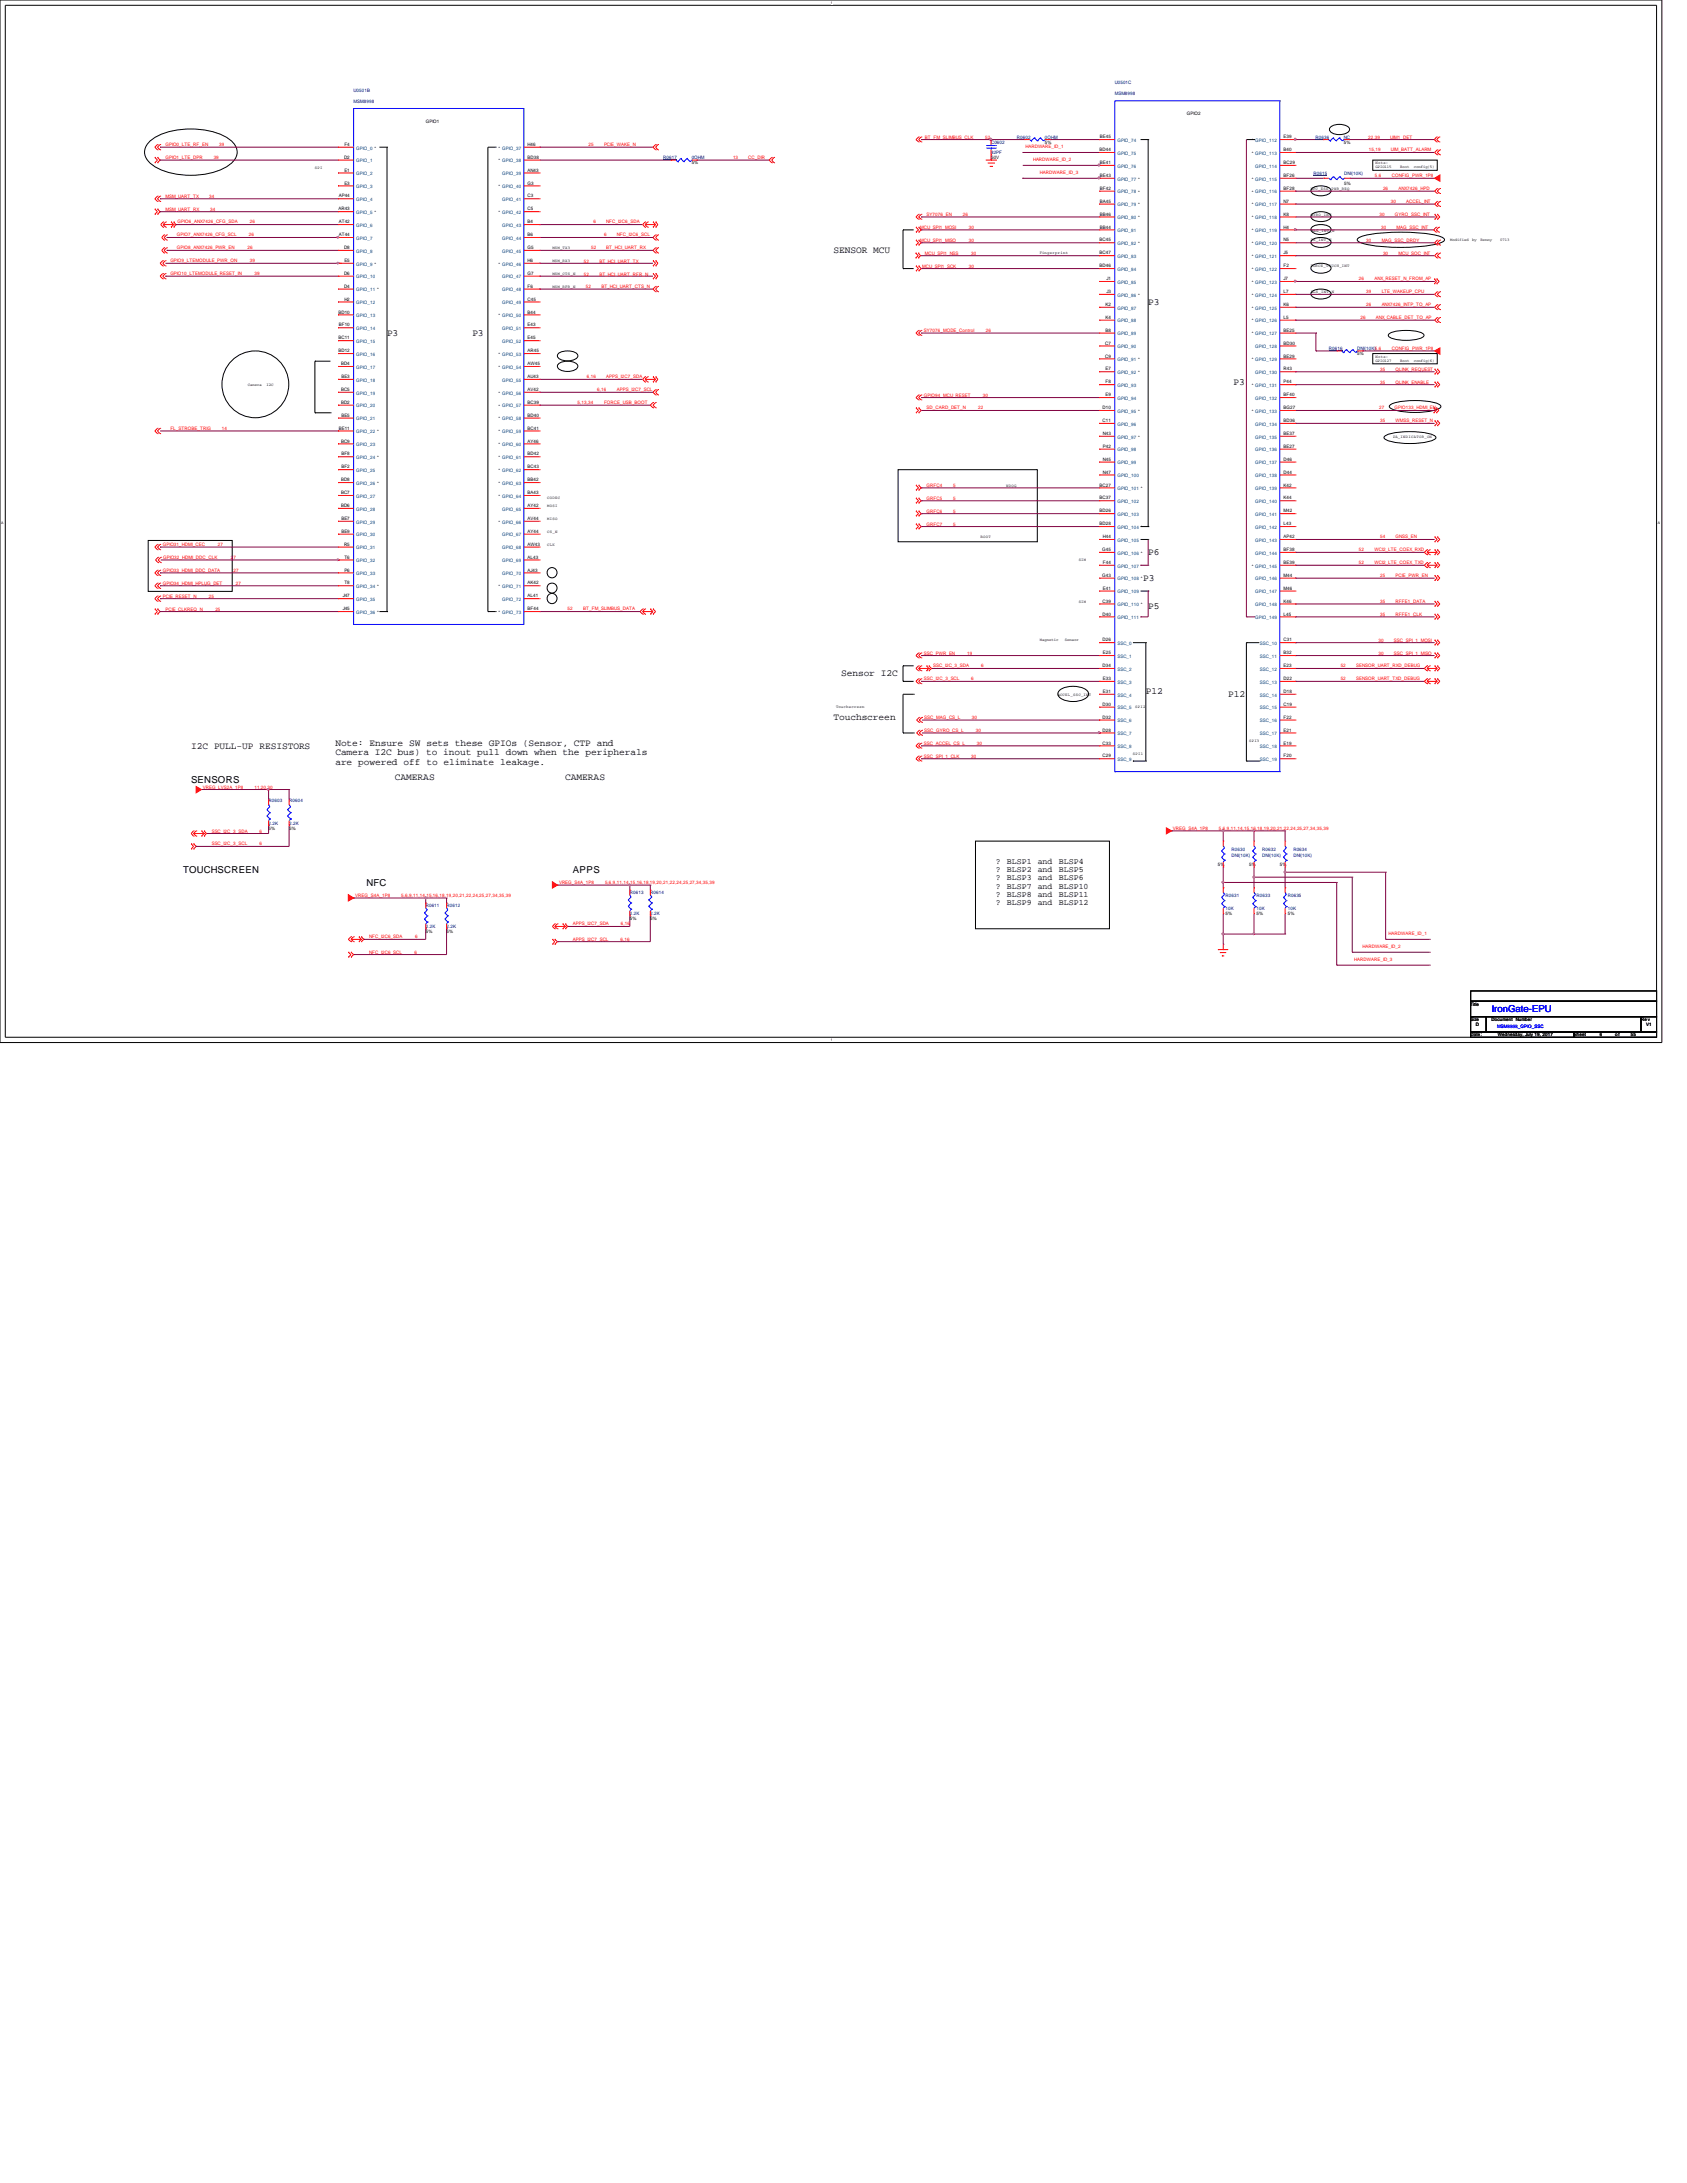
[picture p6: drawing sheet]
<svg xmlns="http://www.w3.org/2000/svg" width="216mm" height="279mm" viewBox="0 0 216 279" stroke-linecap="round" stroke-linejoin="round" font-family="sans-serif">
<defs><g id="words">
<g font-size="1.2">
<text x="106.7" y="32.4">SENSOR MCU</text>
<text x="146.9" y="39">P3</text>
<text x="49.5" y="43">P3</text>
<text x="60.5" y="43">P3</text>
<text x="157.9" y="49.2">P3</text>
<text x="146.9" y="71">P6</text>
<text x="146.3" y="74.3">P3</text>
<text x="146.9" y="78">P5</text>
<text x="107.7" y="86.6">Sensor I2C</text>
<text x="146.6" y="88.9">P12</text>
<text x="157.2" y="89.2">P12</text>
<text x="24.5" y="95.8">I2C PULL-UP RESISTORS</text>
<text x="42.9" y="95.5">Note: Ensure SW sets these GPIOs (Sensor, CTP and</text>
<text x="106.7" y="92.2">Touchscreen</text>
<text x="24.5" y="100.2">SENSORS</text>
<text x="42.9" y="96.7">Camera I2C bus) to inout pull down when the peripherals</text>
<text x="42.9" y="97.9">are powered off to eliminate leakage.</text>
<text x="50.5" y="99.8">CAMERAS</text>
<text x="72.3" y="99.8">CAMERAS</text>
<text x="23.5" y="111.8">TOUCHSCREEN</text>
<text x="46.9" y="113.4">NFC</text>
<text x="73.3" y="111.8">APPS</text>
</g>
<text font-size="1.2" fill="#00f" x="190.9" y="129.5">IronGate-EPU</text>
<g font-size="1.1">
<text x="127.5" y="110.6">?</text>
<text x="127.5" y="111.6">?</text>
<text x="127.5" y="112.7">?</text>
<text x="127.5" y="113.7">?</text>
<text x="128.9" y="110.6">BLSP1</text>
<text x="128.9" y="111.6">BLSP2</text>
<text x="128.9" y="112.7">BLSP3</text>
<text x="128.9" y="113.7">BLSP7</text>
<text x="132.8" y="110.6">and</text>
<text x="132.8" y="111.6">and</text>
<text x="132.8" y="112.7">and</text>
<text x="132.8" y="113.7">and</text>
<text x="135.5" y="110.6">BLSP4</text>
<text x="135.5" y="111.6">BLSP5</text>
<text x="135.5" y="112.7">BLSP6</text>
<text x="135.5" y="113.7">BLSP10</text>
<text x="127.5" y="114.8">?</text>
<text x="127.5" y="115.9">?</text>
<text x="128.9" y="114.8">BLSP8</text>
<text x="128.9" y="115.9">BLSP9</text>
<text x="132.8" y="114.8">and</text>
<text x="132.8" y="115.9">and</text>
<text x="135.5" y="114.8">BLSP11</text>
<text x="135.5" y="115.9">BLSP12</text>
</g>
<g font-size=".6" fill="#000080">
<text x="45.3" y="11.8">U0501B</text>
<text x="142.7" y="10.8">U0501C</text>
<text x="45.3" y="13.1">MSM8998</text>
<text x="130.1" y="17.7">R0602</text>
<text x="133.7" y="17.7">0OHM</text>
<text x="142.7" y="12.1">MSM8998</text>
<text x="168.4" y="17.7">R0636</text>
<text x="172" y="17.7">NC</text>
<text x="84.9" y="20.4">R0617</text>
<text x="88.5" y="20.4">0OHM</text>
<text x="126.8" y="18.4">C0602</text>
<text x="126.8" y="19.7">82PF</text>
<text x="168.1" y="22.4">R0615</text>
<text x="172" y="22.4">DNI(10K)</text>
<text x="170.1" y="44.8">R0616</text>
<text x="173.7" y="44.8">DNI(10K)5,6</text>
<text x="34.4" y="102.6">R0603</text>
<text x="34.4" y="105.6">2.2K</text>
<text x="37" y="102.6">R0604</text>
<text x="37" y="105.6">2.2K</text>
<text x="157.6" y="108.9">R0630</text>
<text x="157.6" y="109.7">DNI(10K)</text>
<text x="161.5" y="108.9">R0632</text>
<text x="161.5" y="109.7">DNI(10K)</text>
<text x="165.5" y="108.9">R0634</text>
<text x="165.5" y="109.7">DNI(10K)</text>
<text x="54.5" y="116.1">R0611</text>
<text x="54.5" y="118.8">2.2K</text>
<text x="57.1" y="116.1">R0612</text>
<text x="57.1" y="118.8">2.2K</text>
<text x="80.6" y="114.5">R0613</text>
<text x="80.6" y="117.1">2.2K</text>
<text x="83.2" y="114.5">R0614</text>
<text x="83.2" y="117.1">2.2K</text>
<text x="156.8" y="114.8">R0631</text>
<text x="156.8" y="116.5">10K</text>
<text x="160.8" y="114.8">R0633</text>
<text x="160.8" y="116.5">10K</text>
<text x="164.8" y="114.8">R0635</text>
<text x="164.8" y="116.5">10K</text>
</g>
<g font-size=".6">
<text x="54.5" y="15.7">GPIO1</text>
<text x="140.8" y="17.7">BE45</text>
<text x="151.9" y="14.8">GPIO2</text>
<text x="164.3" y="17.7">E39</text>
<text x="44" y="20.3">D2</text>
<text x="44.1" y="18.7">F4</text>
<text x="44.1" y="22">E1</text>
<text x="44.1" y="23.6">E3</text>
<text x="67.5" y="18.7">H46</text>
<text x="67.5" y="20.3">BD38</text>
<text x="67.5" y="22">AN43</text>
<text x="67.5" y="23.6">G3</text>
<text x="88.5" y="21">5%</text>
<text x="126.8" y="20.4">50V</text>
<text x="133.7" y="18.4">5%</text>
<text x="140.7" y="19.3">BD44</text>
<text x="140.8" y="21">BE41</text>
<text x="140.8" y="22.6">BE43</text>
<text x="164.3" y="19.3">B40</text>
<text x="164.3" y="21">BC29</text>
<text x="164.3" y="22.6">BF26</text>
<text x="172" y="18.4">5%</text>
<text x="172" y="23.7">5%</text>
<text x="43.3" y="26.9">AR43</text>
<text x="43.3" y="25.3">AP44</text>
<text x="43.3" y="28.6">AT42</text>
<text x="67.5" y="25.3">C3</text>
<text x="67.5" y="26.9">C5</text>
<text x="67.5" y="28.6">B4</text>
<text x="140.8" y="24.3">BF42</text>
<text x="140.8" y="26">BA45</text>
<text x="140.8" y="27.6">BB46</text>
<text x="140.8" y="29.3">BB44</text>
<text x="164.3" y="24.3">BF28</text>
<text x="164.3" y="26">N7</text>
<text x="164.3" y="27.6">K8</text>
<text x="164.3" y="29.3">H4</text>
<text x="43.3" y="30.2">AT44</text>
<text x="44" y="31.9">D8</text>
<text x="44" y="35.2">D6</text>
<text x="44.1" y="33.5">E5</text>
<text x="67.5" y="30.2">B6</text>
<text x="67.5" y="31.9">G5</text>
<text x="67.5" y="33.5">H6</text>
<text x="67.5" y="35.2">G7</text>
<text x="140.7" y="30.9">BC45</text>
<text x="140.7" y="32.6">BC47</text>
<text x="140.7" y="34.2">BD46</text>
<text x="141.6" y="35.9">J1</text>
<text x="164.3" y="30.9">N5</text>
<text x="164.3" y="32.6">J5</text>
<text x="164.3" y="34.2">F2</text>
<text x="164.3" y="35.9">J7</text>
<text x="43.3" y="40.1">BD10</text>
<text x="43.3" y="41.8">BF10</text>
<text x="44" y="36.8">D4</text>
<text x="44.1" y="38.5">H2</text>
<text x="67.5" y="36.8">F6</text>
<text x="67.5" y="38.5">C45</text>
<text x="67.5" y="40.1">B44</text>
<text x="67.5" y="41.8">E43</text>
<text x="141.5" y="39.2">K2</text>
<text x="141.5" y="40.8">K4</text>
<text x="141.6" y="37.5">J3</text>
<text x="164.3" y="37.5">L7</text>
<text x="164.3" y="39.2">K6</text>
<text x="164.3" y="40.8">L5</text>
<text x="43.3" y="43.4">BC11</text>
<text x="43.3" y="45.1">BD12</text>
<text x="43.6" y="46.7">BD4</text>
<text x="67.5" y="43.4">E45</text>
<text x="67.5" y="45.1">AR45</text>
<text x="67.5" y="46.7">AW45</text>
<text x="141.4" y="44.1">C7</text>
<text x="141.4" y="45.8">C9</text>
<text x="141.5" y="42.5">B8</text>
<text x="141.5" y="47.4">E7</text>
<text x="164.3" y="42.5">BE25</text>
<text x="164.3" y="44.1">BD30</text>
<text x="164.3" y="45.8">BE29</text>
<text x="164.3" y="47.4">R43</text>
<text x="173.7" y="45.5">5%</text>
<text x="43.6" y="50">BC5</text>
<text x="43.6" y="51.7">BD2</text>
<text x="43.7" y="48.4">BE3</text>
<text x="43.7" y="53.3">BE5</text>
<text x="67.5" y="48.4">AU43</text>
<text x="67.5" y="50">AV42</text>
<text x="67.5" y="51.7">BC39</text>
<text x="67.5" y="53.3">BD40</text>
<text x="141.1" y="52.4">D10</text>
<text x="141.5" y="49.1">F8</text>
<text x="141.5" y="50.7">E9</text>
<text x="164.3" y="49.1">P44</text>
<text x="164.3" y="50.7">BF40</text>
<text x="164.3" y="52.4">BG27</text>
<text x="43.3" y="55">BE11</text>
<text x="43.6" y="56.6">BC9</text>
<text x="43.7" y="58.3">BF8</text>
<text x="43.7" y="59.9">BF2</text>
<text x="67.5" y="55">BC41</text>
<text x="67.5" y="56.6">AY46</text>
<text x="67.5" y="58.3">BD42</text>
<text x="67.5" y="59.9">BC43</text>
<text x="141.1" y="54">C11</text>
<text x="141.1" y="55.7">N43</text>
<text x="141.1" y="57.3">P42</text>
<text x="141.1" y="59">N45</text>
<text x="164.3" y="54">BD36</text>
<text x="164.3" y="55.7">BE37</text>
<text x="164.3" y="57.3">BE27</text>
<text x="164.3" y="59">D46</text>
<text x="43.6" y="61.6">BD8</text>
<text x="43.6" y="63.2">BC7</text>
<text x="43.6" y="64.9">BD6</text>
<text x="67.5" y="61.6">BB42</text>
<text x="67.5" y="63.2">BA43</text>
<text x="67.5" y="64.9">AY42</text>
<text x="140.7" y="62.3">BC27</text>
<text x="140.7" y="63.9">BC37</text>
<text x="140.7" y="65.6">BD26</text>
<text x="141.1" y="60.6">N47</text>
<text x="164.3" y="60.6">D44</text>
<text x="164.3" y="62.3">K42</text>
<text x="164.3" y="63.9">K44</text>
<text x="164.3" y="65.6">M42</text>
<text x="43.7" y="66.5">BE7</text>
<text x="43.7" y="68.2">BE9</text>
<text x="44" y="69.9">R5</text>
<text x="44.1" y="71.5">T6</text>
<text x="67.5" y="66.5">AV44</text>
<text x="67.5" y="68.2">AY44</text>
<text x="67.5" y="69.9">AW43</text>
<text x="67.5" y="71.5">AL43</text>
<text x="140.7" y="67.2">BD28</text>
<text x="141.1" y="70.5">G45</text>
<text x="141.1" y="68.9">H44</text>
<text x="164.3" y="67.2">L43</text>
<text x="164.3" y="68.9">AP42</text>
<text x="164.3" y="70.5">BF38</text>
<text x="43.9" y="76.5">J47</text>
<text x="44.1" y="73.2">P6</text>
<text x="44.1" y="74.8">T8</text>
<text x="67.5" y="73.2">AJ43</text>
<text x="67.5" y="74.8">AK42</text>
<text x="67.5" y="76.5">AL41</text>
<text x="141.1" y="73.8">G43</text>
<text x="141.1" y="77.1">C39</text>
<text x="141.1" y="72.2">F44</text>
<text x="141.1" y="75.5">E41</text>
<text x="164.3" y="72.2">BE39</text>
<text x="164.3" y="73.8">M44</text>
<text x="164.3" y="75.5">M46</text>
<text x="164.3" y="77.1">K46</text>
<text x="43.9" y="78.1">J45</text>
<text x="67.5" y="78.1">BF44</text>
<text x="141.1" y="78.8">D40</text>
<text x="141.1" y="82.1">D26</text>
<text x="141.1" y="83.7">E25</text>
<text x="164.3" y="78.8">L45</text>
<text x="164.3" y="82.1">C31</text>
<text x="164.3" y="83.7">B32</text>
<text x="141.1" y="85.4">D34</text>
<text x="141.1" y="87">E33</text>
<text x="141.1" y="88.7">E31</text>
<text x="164.3" y="85.4">E23</text>
<text x="164.3" y="87">D22</text>
<text x="164.3" y="88.7">D18</text>
<text x="141.1" y="90.3">D30</text>
<text x="141.1" y="92">D32</text>
<text x="141.1" y="93.6">D28</text>
<text x="141.1" y="95.3">C33</text>
<text x="164.3" y="90.3">C19</text>
<text x="164.3" y="92">F22</text>
<text x="164.3" y="93.6">E21</text>
<text x="164.3" y="95.3">E19</text>
<text x="141.1" y="96.9">C29</text>
<text x="164.3" y="96.9">F20</text>
<text x="34.4" y="106.2">5%</text>
<text x="37" y="106.2">5%</text>
<text x="155.9" y="110.9">5%</text>
<text x="159.9" y="110.9">5%</text>
<text x="163.8" y="110.9">5%</text>
<text x="54.5" y="119.4">5%</text>
<text x="57.1" y="119.4">5%</text>
<text x="80.6" y="117.8">5%</text>
<text x="83.2" y="117.8">5%</text>
<text x="156.8" y="117.1">5%</text>
<text x="160.8" y="117.1">5%</text>
<text x="164.8" y="117.1">5%</text>
<text x="188.2" y="128.7">Title</text>
<text x="188.2" y="130.7">Size</text>
<text x="188.9" y="131.3">D</text>
<text x="190.9" y="130.7">Document</text>
<text x="194" y="130.7">Number</text>
<text x="210" y="130.7">Re v</text>
<text x="210.7" y="131.3">V1</text>
<text x="188.2" y="132.6">Date:</text>
<text x="191.7" y="132.6">Wednesday, July 19, 2017</text>
<text x="201.4" y="132.6">Sheet</text>
<text x="204.7" y="132.6">6</text>
<text x="206.7" y="132.6">o f</text>
<text x="208.7" y="132.6">55</text>
</g>
<g font-size=".6" fill="#f00">
<text x="118.4" y="17.8">BT_FM_SLIMBUS_CLK</text>
<text x="126.1" y="17.8">52</text>
<text x="175.1" y="17.7">22,39</text>
<text x="177.9" y="17.7">UIM1_DET</text>
<text x="21.2" y="18.7">GPIO0_LTE_RF_EN</text>
<text x="21.2" y="20.4">GPIO1_LTE_DPR</text>
<text x="27.3" y="20.4">39</text>
<text x="28.1" y="18.7">39</text>
<text x="75.3" y="18.7">25</text>
<text x="77.3" y="18.7">PCIE_WAKE_N</text>
<text x="93.8" y="20.4">13</text>
<text x="95.8" y="20.4">CC_DIR</text>
<text x="131.2" y="19">HARDWARE_ID_1</text>
<text x="132.2" y="20.6">HARDWARE_ID_2</text>
<text x="133.1" y="22.3">HARDWARE_ID_3</text>
<text x="175.2" y="19.4">15,19</text>
<text x="175.9" y="22.7">5,6</text>
<text x="178" y="19.4">UIM_BATT_ALARM</text>
<text x="178.1" y="22.7">CONFIG_PWR_1P8</text>
<text x="21.2" y="25.3">MSM_UART_TX</text>
<text x="21.2" y="27">MSM_UART_RX</text>
<text x="22.7" y="28.6">GPIO6_ANX7426_CFG_SDA</text>
<text x="26.8" y="25.3">34</text>
<text x="26.9" y="27">34</text>
<text x="32" y="28.6">26</text>
<text x="75.9" y="28.6">6</text>
<text x="77.6" y="28.6">NFC_I2C6_SDA</text>
<text x="117.8" y="29.3">MCU_SPI1_MOSI</text>
<text x="118.6" y="27.6">SY7076_EN</text>
<text x="123.2" y="27.6">26</text>
<text x="124" y="29.3">30</text>
<text x="176.5" y="27.6">30</text>
<text x="176.7" y="29.3">30</text>
<text x="177" y="24.3">26</text>
<text x="178" y="26">30</text>
<text x="178.5" y="27.6">GYRO_SSC_INT</text>
<text x="178.7" y="29.3">MAG_SSC_INT</text>
<text x="179" y="24.3">ANX7426_HPD</text>
<text x="180" y="26">ACCEL_INT</text>
<text x="21.8" y="33.6">GPIO9_LTEMODULE_PWR_ON</text>
<text x="21.8" y="35.2">GPIO10_LTEMODULE_RESET_IN</text>
<text x="22.6" y="30.3">GPIO7_ANX7426_CFG_SCL</text>
<text x="22.6" y="31.9">GPIO8_ANX7426_PWR_EN</text>
<text x="31.7" y="31.9">26</text>
<text x="31.8" y="30.3">26</text>
<text x="32" y="33.6">39</text>
<text x="32.6" y="35.2">39</text>
<text x="74.7" y="33.7">52</text>
<text x="74.7" y="35.3">52</text>
<text x="75.6" y="31.9">52</text>
<text x="76.7" y="33.7">BT_HCI_UART_TX</text>
<text x="76.7" y="35.3">BT_HCI_UART_RFR_N</text>
<text x="77.3" y="30.3">6</text>
<text x="77.6" y="31.9">BT_HCI_UART_RX</text>
<text x="79" y="30.3">NFC_I2C6_SCL</text>
<text x="117.8" y="30.9">MCU_SPI1_MISO</text>
<text x="118" y="34.2">MCU_SPI1_SCK</text>
<text x="118.4" y="32.6">MCU_SPI1_NSS</text>
<text x="124" y="30.9">30</text>
<text x="124" y="34.2">30</text>
<text x="124.3" y="32.6">30</text>
<text x="173.9" y="35.9">26</text>
<text x="174.8" y="30.9">30</text>
<text x="175.9" y="35.9">ANX_RESET_N_FROM_AP</text>
<text x="176.8" y="30.9">MAG_SSC_DRDY</text>
<text x="177" y="32.6">30</text>
<text x="179" y="32.6">MCU_SOC_INT</text>
<text x="75" y="36.9">52</text>
<text x="77" y="36.9">BT_HCI_UART_CTS_N</text>
<text x="174.1" y="40.8">26</text>
<text x="174.8" y="39.2">26</text>
<text x="174.8" y="37.5">39</text>
<text x="176.1" y="40.8">ANX_CABLE_DET_TO_AP</text>
<text x="176.8" y="39.2">ANX7426_INTP_TO_AP</text>
<text x="176.8" y="37.5">LTE_WAKEUP_CPU</text>
<text x="118.2" y="42.5">SY7076_MODE_Control</text>
<text x="126.2" y="42.5">26</text>
<text x="176.6" y="47.5">35</text>
<text x="178.1" y="44.8">CONFIG_PWR_1P8</text>
<text x="178.6" y="47.5">QLINK_REQUEST</text>
<text x="73.9" y="51.7">5,13,34</text>
<text x="75.1" y="48.4">6,16</text>
<text x="76.4" y="50.1">6,16</text>
<text x="77.3" y="51.7">FORCE_USB_BOOT</text>
<text x="77.6" y="48.4">APPS_I2C7_SDA</text>
<text x="79" y="50.1">APPS_I2C7_SCL</text>
<text x="118.2" y="50.8">GPIO94_MCU_RESET</text>
<text x="118.6" y="52.4">SD_CARD_DET_N</text>
<text x="125.2" y="52.4">22</text>
<text x="125.8" y="50.8">30</text>
<text x="176.5" y="52.4">27</text>
<text x="176.6" y="49.1">35</text>
<text x="178.5" y="52.4">GPIO133_HDMI_EN</text>
<text x="178.6" y="49.1">QLINK_ENABLE</text>
<text x="21.8" y="55">FL_STROBE_TRIG</text>
<text x="28.4" y="55">14</text>
<text x="176.6" y="54.1">35</text>
<text x="178.6" y="54.1">WMSS_RESET_N</text>
<text x="118.6" y="62.3">GRFC4</text>
<text x="118.6" y="64">GRFC5</text>
<text x="118.6" y="65.6">GRFC6</text>
<text x="122" y="62.3">5</text>
<text x="122" y="64">5</text>
<text x="122" y="65.6">5</text>
<text x="20.8" y="69.9">GPIO31_HDMI_CEC</text>
<text x="20.9" y="71.5">GPIO32_HDMI_DDC_CLK</text>
<text x="27.9" y="69.9">27</text>
<text x="29.5" y="71.5">27</text>
<text x="118.6" y="67.3">GRFC7</text>
<text x="122" y="67.3">5</text>
<text x="173.9" y="70.6">52</text>
<text x="175.9" y="70.6">WCI2_LTE_COEX_RXD</text>
<text x="176.6" y="68.9">54</text>
<text x="178.6" y="68.9">GNSS_EN</text>
<text x="20.8" y="76.5">PCIE_RESET_N</text>
<text x="20.8" y="73.2">GPIO33_HDMI_DDC_DATA</text>
<text x="20.8" y="74.8">GPIO34_HDMI_HPLUG_DET</text>
<text x="26.7" y="76.5">25</text>
<text x="29.9" y="73.2">27</text>
<text x="30.2" y="74.8">27</text>
<text x="173.9" y="72.2">52</text>
<text x="175.9" y="72.2">WCI2_LTE_COEX_TXD</text>
<text x="176.6" y="77.2">35</text>
<text x="176.6" y="73.9">25</text>
<text x="178.6" y="73.9">PCIE_PWR_EN</text>
<text x="178.6" y="77.2">RFFE1_DATA</text>
<text x="21.2" y="78.1">PCIE_CLKREQ_N</text>
<text x="27.6" y="78.1">25</text>
<text x="72.6" y="78.1">52</text>
<text x="74.6" y="78.1">BT_FM_SLIMBUS_DATA</text>
<text x="118.2" y="83.8">SSC_PWR_EN</text>
<text x="123.8" y="83.8">19</text>
<text x="176.4" y="82.2">30</text>
<text x="176.4" y="83.9">30</text>
<text x="176.6" y="78.8">35</text>
<text x="178.4" y="82.2">SSC_SPI_1_MOSI</text>
<text x="178.4" y="83.9">SSC_SPI_1_MISO</text>
<text x="178.6" y="78.8">RFFE1_CLK</text>
<text x="118.2" y="87.1">SSC_I2C_3_SCL</text>
<text x="119.4" y="85.3">SSC_I2C_3_SDA</text>
<text x="124.3" y="87.1">6</text>
<text x="125.6" y="85.3">6</text>
<text x="171.6" y="87.1">52</text>
<text x="171.6" y="85.4">52</text>
<text x="173.6" y="87.1">SENSOR_UART_TXD_DEBUG</text>
<text x="173.6" y="85.4">SENSOR_UART_RXD_DEBUG</text>
<text x="118.2" y="95.3">SSC_ACCEL_CS_L</text>
<text x="118.3" y="93.7">SSC_GYRO_CS_L</text>
<text x="118.3" y="92">SSC_MAG_CS_L</text>
<text x="124.4" y="92">30</text>
<text x="124.9" y="93.7">30</text>
<text x="125" y="95.3">30</text>
<text x="26" y="101">VREG_LVS2A_1P8</text>
<text x="32.6" y="101">11,20,30</text>
<text x="118.2" y="97">SSC_SPI_1_CLK</text>
<text x="124.3" y="97">30</text>
<text x="27.1" y="106.6">SSC_I2C_3_SDA</text>
<text x="33.2" y="106.6">6</text>
<text x="150.1" y="106.2">VREG_S4A_1P8</text>
<text x="156" y="106.2">5,6,9,11,14,15,16,18,19,20,21,22,24,25,27,34,35,39</text>
<text x="27.1" y="108.2">SSC_I2C_3_SCL</text>
<text x="33.2" y="108.2">6</text>
<text x="71.5" y="113.2">VREG_S4A_1P8</text>
<text x="77.4" y="113.2">5,6,9,11,14,15,16,18,19,20,21,22,24,25,27,34,35,39</text>
<text x="45.5" y="114.8">VREG_S4A_1P8</text>
<text x="51.4" y="114.8">5,6,9,11,14,15,16,18,19,20,21,22,24,25,27,34,35,39</text>
<text x="73.3" y="118.4">APPS_I2C7_SDA</text>
<text x="79.5" y="118.4">6,16</text>
<text x="177.7" y="119.7">HARDWARE_ID_1</text>
<text x="47.2" y="122.1">NFC_I2C6_SCL</text>
<text x="47.2" y="120.1">NFC_I2C6_SDA</text>
<text x="53" y="122.1">6</text>
<text x="53.1" y="120.1">6</text>
<text x="73.3" y="120.4">APPS_I2C7_SCL</text>
<text x="79.4" y="120.4">6,16</text>
<text x="173.3" y="123">HARDWARE_ID_3</text>
<text x="174.4" y="121.3">HARDWARE_ID_2</text>
</g>
<g font-size=".6" fill="#004080">
<text x="45.6" y="19.1">GPIO_0</text>
<text x="45.6" y="20.8">GPIO_1</text>
<text x="45.6" y="22.4">GPIO_2</text>
<text x="64.3" y="19.1">GPIO_37</text>
<text x="64.3" y="20.8">GPIO_38</text>
<text x="64.3" y="22.4">GPIO_39</text>
<text x="143" y="18.2">GPIO_74</text>
<text x="143" y="19.8">GPIO_75</text>
<text x="143" y="21.5">GPIO_76</text>
<text x="143" y="23.1">GPIO_77</text>
<text x="160.7" y="18.2">GPIO_112</text>
<text x="160.7" y="19.8">GPIO_113</text>
<text x="160.7" y="21.5">GPIO_114</text>
<text x="160.7" y="23.1">GPIO_115</text>
<text x="45.6" y="24.1">GPIO_3</text>
<text x="45.6" y="25.7">GPIO_4</text>
<text x="45.6" y="27.4">GPIO_5</text>
<text x="45.6" y="29">GPIO_6</text>
<text x="64.3" y="24.1">GPIO_40</text>
<text x="64.3" y="25.7">GPIO_41</text>
<text x="64.3" y="27.4">GPIO_42</text>
<text x="64.3" y="29">GPIO_43</text>
<text x="143" y="24.8">GPIO_78</text>
<text x="143" y="26.4">GPIO_79</text>
<text x="143" y="28.1">GPIO_80</text>
<text x="143" y="29.7">GPIO_81</text>
<text x="160.7" y="24.8">GPIO_116</text>
<text x="160.7" y="26.4">GPIO_117</text>
<text x="160.7" y="28.1">GPIO_118</text>
<text x="160.7" y="29.7">GPIO_119</text>
<text x="45.6" y="30.7">GPIO_7</text>
<text x="45.6" y="32.3">GPIO_8</text>
<text x="45.6" y="34">GPIO_9</text>
<text x="45.6" y="35.6">GPIO_10</text>
<text x="64.3" y="30.7">GPIO_44</text>
<text x="64.3" y="32.3">GPIO_45</text>
<text x="64.3" y="34">GPIO_46</text>
<text x="64.3" y="35.6">GPIO_47</text>
<text x="143" y="31.4">GPIO_82</text>
<text x="143" y="33">GPIO_83</text>
<text x="143" y="34.7">GPIO_84</text>
<text x="160.7" y="31.4">GPIO_120</text>
<text x="160.7" y="33">GPIO_121</text>
<text x="160.7" y="34.7">GPIO_122</text>
<text x="45.6" y="37.3">GPIO_11</text>
<text x="45.6" y="38.9">GPIO_12</text>
<text x="45.6" y="40.6">GPIO_13</text>
<text x="64.3" y="37.3">GPIO_48</text>
<text x="64.3" y="38.9">GPIO_49</text>
<text x="64.3" y="40.6">GPIO_50</text>
<text x="143" y="36.3">GPIO_85</text>
<text x="143" y="38">GPIO_86</text>
<text x="143" y="39.6">GPIO_87</text>
<text x="143" y="41.3">GPIO_88</text>
<text x="160.7" y="36.3">GPIO_123</text>
<text x="160.7" y="38">GPIO_124</text>
<text x="160.7" y="39.6">GPIO_125</text>
<text x="160.7" y="41.3">GPIO_126</text>
<text x="45.6" y="42.2">GPIO_14</text>
<text x="45.6" y="43.9">GPIO_15</text>
<text x="45.6" y="45.6">GPIO_16</text>
<text x="45.6" y="47.2">GPIO_17</text>
<text x="64.3" y="42.2">GPIO_51</text>
<text x="64.3" y="43.9">GPIO_52</text>
<text x="64.3" y="45.6">GPIO_53</text>
<text x="64.3" y="47.2">GPIO_54</text>
<text x="143" y="42.9">GPIO_89</text>
<text x="143" y="44.6">GPIO_90</text>
<text x="143" y="46.2">GPIO_91</text>
<text x="143" y="47.9">GPIO_92</text>
<text x="160.7" y="42.9">GPIO_127</text>
<text x="160.7" y="44.6">GPIO_128</text>
<text x="160.7" y="46.2">GPIO_129</text>
<text x="160.7" y="47.9">GPIO_130</text>
<text x="45.6" y="48.9">GPIO_18</text>
<text x="45.6" y="50.5">GPIO_19</text>
<text x="45.6" y="52.2">GPIO_20</text>
<text x="45.6" y="53.8">GPIO_21</text>
<text x="64.3" y="48.9">GPIO_55</text>
<text x="64.3" y="50.5">GPIO_56</text>
<text x="64.3" y="52.2">GPIO_57</text>
<text x="64.3" y="53.8">GPIO_58</text>
<text x="143" y="49.5">GPIO_93</text>
<text x="143" y="51.2">GPIO_94</text>
<text x="143" y="52.8">GPIO_95</text>
<text x="160.7" y="49.5">GPIO_131</text>
<text x="160.7" y="51.2">GPIO_132</text>
<text x="160.7" y="52.8">GPIO_133</text>
<text x="45.6" y="55.5">GPIO_22</text>
<text x="45.6" y="57.1">GPIO_23</text>
<text x="45.6" y="58.8">GPIO_24</text>
<text x="64.3" y="55.5">GPIO_59</text>
<text x="64.3" y="57.1">GPIO_60</text>
<text x="64.3" y="58.8">GPIO_61</text>
<text x="143" y="54.5">GPIO_96</text>
<text x="143" y="56.1">GPIO_97</text>
<text x="143" y="57.8">GPIO_98</text>
<text x="143" y="59.4">GPIO_99</text>
<text x="160.7" y="54.5">GPIO_134</text>
<text x="160.7" y="56.1">GPIO_135</text>
<text x="160.7" y="57.8">GPIO_136</text>
<text x="160.7" y="59.4">GPIO_137</text>
<text x="45.6" y="60.4">GPIO_25</text>
<text x="45.6" y="62.1">GPIO_26</text>
<text x="45.6" y="63.7">GPIO_27</text>
<text x="45.6" y="65.4">GPIO_28</text>
<text x="64.3" y="60.4">GPIO_62</text>
<text x="64.3" y="62.1">GPIO_63</text>
<text x="64.3" y="63.7">GPIO_64</text>
<text x="64.3" y="65.4">GPIO_65</text>
<text x="143" y="61.1">GPIO_100</text>
<text x="143" y="62.7">GPIO_101</text>
<text x="143" y="64.4">GPIO_102</text>
<text x="160.7" y="61.1">GPIO_138</text>
<text x="160.7" y="62.7">GPIO_139</text>
<text x="160.7" y="64.4">GPIO_140</text>
<text x="45.6" y="67">GPIO_29</text>
<text x="45.6" y="68.7">GPIO_30</text>
<text x="45.6" y="70.3">GPIO_31</text>
<text x="45.6" y="72">GPIO_32</text>
<text x="64.3" y="67">GPIO_66</text>
<text x="64.3" y="68.7">GPIO_67</text>
<text x="64.3" y="70.3">GPIO_68</text>
<text x="64.3" y="72">GPIO_69</text>
<text x="143" y="66">GPIO_103</text>
<text x="143" y="67.7">GPIO_104</text>
<text x="143" y="69.3">GPIO_105</text>
<text x="143" y="71">GPIO_106</text>
<text x="160.7" y="66">GPIO_141</text>
<text x="160.7" y="67.7">GPIO_142</text>
<text x="160.7" y="69.3">GPIO_143</text>
<text x="160.7" y="71">GPIO_144</text>
<text x="45.6" y="73.6">GPIO_33</text>
<text x="45.6" y="75.3">GPIO_34</text>
<text x="45.6" y="76.9">GPIO_35</text>
<text x="64.3" y="73.6">GPIO_70</text>
<text x="64.3" y="75.3">GPIO_71</text>
<text x="64.3" y="76.9">GPIO_72</text>
<text x="143" y="72.6">GPIO_107</text>
<text x="143" y="74.3">GPIO_108</text>
<text x="143" y="75.9">GPIO_109</text>
<text x="143" y="77.6">GPIO_110</text>
<text x="160.7" y="72.6">GPIO_145</text>
<text x="160.7" y="74.3">GPIO_146</text>
<text x="160.7" y="75.9">GPIO_147</text>
<text x="160.7" y="77.6">GPIO_148</text>
<text x="45.6" y="78.6">GPIO_36</text>
<text x="64.3" y="78.6">GPIO_73</text>
<text x="143" y="79.2">GPIO_111</text>
<text x="143" y="82.6">SSC_0</text>
<text x="160.7" y="79.2">GPIO_149</text>
<text x="161.2" y="82.6">SSC_10</text>
<text x="143" y="84.2">SSC_1</text>
<text x="143" y="85.9">SSC_2</text>
<text x="143" y="87.5">SSC_3</text>
<text x="143" y="89.2">SSC_4</text>
<text x="161.2" y="84.2">SSC_11</text>
<text x="161.2" y="85.9">SSC_12</text>
<text x="161.2" y="87.5">SSC_13</text>
<text x="161.2" y="89.2">SSC_14</text>
<text x="143" y="90.8">SSC_5</text>
<text x="143" y="92.5">SSC_6</text>
<text x="143" y="94.1">SSC_7</text>
<text x="143" y="95.8">SSC_8</text>
<text x="161.2" y="90.8">SSC_15</text>
<text x="161.2" y="92.5">SSC_16</text>
<text x="161.2" y="94.1">SSC_17</text>
<text x="161.2" y="95.8">SSC_18</text>
<text x="143" y="97.4">SSC_9</text>
<text x="161.2" y="97.4">SSC_19</text>
</g>
<text font-size=".6" fill="#00f" x="191.6" y="131.6">MSM8998_GPIO_SSC</text>
<g font-size=".5">
<text x="106.3" y=".5">1</text>
<text x="40.3" y="21.7">SPI</text>
<text x="47.9" y="19">*</text>
<text x="63.8" y="19">*</text>
<text x="63.8" y="20.7">*</text>
<text x="63.8" y="24">*</text>
<text x="145.6" y="23">*</text>
<text x="160.1" y="18">*</text>
<text x="160.1" y="19.7">*</text>
<text x="160.1" y="23">*</text>
<text x="176" y="21">Note:</text>
<text x="176" y="21.5">GPIO115</text>
<text x="179.2" y="21.5">Boot</text>
<text x="180.9" y="21.5">config(5)</text>
<text x="47.9" y="27.3">*</text>
<text x="63.8" y="27.3">*</text>
<text x="145.6" y="24.6">*</text>
<text x="145.6" y="26.3">*</text>
<text x="145.6" y="27.9">*</text>
<text x="160.1" y="26.3">*</text>
<text x="160.1" y="24.6">*</text>
<text x="160.1" y="27.9">*</text>
<text x="160.1" y="29.6">*</text>
<text x="167.8" y="27.6">GYRO_INT</text>
<text x="167.8" y="24.3">NFC_ESE_PWR_REQ</text>
<text x="167.8" y="29.6">MAG_INT_N</text>
<text x="47.9" y="33.9">*</text>
<text x="63.8" y="33.9">*</text>
<text x="70.7" y="31.9">MSM_TX3</text>
<text x="70.7" y="33.5">MSM_RX3</text>
<text x="70.7" y="35.2">MSM_CTS_N</text>
<text x="133.1" y="32.6">Fingerprint</text>
<text x="145.6" y="31.2">*</text>
<text x="160.1" y="31.2">*</text>
<text x="160.1" y="32.9">*</text>
<text x="160.1" y="34.5">*</text>
<text x="167.8" y="30.9">PS_INT_N</text>
<text x="167.8" y="34.2">FORCE_TOUCH_INT</text>
<text x="185.6" y="30.9">Modified</text>
<text x="188.4" y="30.9">by</text>
<text x="189.5" y="30.9">Benny</text>
<text x="192" y="30.9">0713</text>
<text x="48.2" y="37.2">*</text>
<text x="63.8" y="40.5">*</text>
<text x="70.7" y="36.8">MSM_RFR_N</text>
<text x="145.6" y="37.8">*</text>
<text x="160.1" y="36.2">*</text>
<text x="160.1" y="37.8">*</text>
<text x="160.1" y="39.5">*</text>
<text x="160.1" y="41.1">*</text>
<text x="167.8" y="37.5">ALS_INT_N</text>
<text x="63.8" y="45.4">*</text>
<text x="63.8" y="47.1">*</text>
<text x="145.6" y="46.1">*</text>
<text x="145.6" y="47.8">*</text>
<text x="160.1" y="42.8">*</text>
<text x="160.1" y="46.1">*</text>
<text x="176" y="45.8">Note:</text>
<text x="176" y="46.3">GPIO127</text>
<text x="179.2" y="46.3">Boot</text>
<text x="180.9" y="46.3">config(6)</text>
<text x="31.7" y="49.4">Canera</text>
<text x="34.1" y="49.4">I2C</text>
<text x="63.8" y="50.4">*</text>
<text x="63.8" y="52">*</text>
<text x="63.8" y="53.7">*</text>
<text x="145.6" y="52.7">*</text>
<text x="160.1" y="49.4">*</text>
<text x="160.1" y="52.7">*</text>
<text x="48.2" y="55.3">*</text>
<text x="48.2" y="58.6">*</text>
<text x="63.8" y="55.3">*</text>
<text x="63.8" y="57">*</text>
<text x="63.8" y="58.6">*</text>
<text x="145.6" y="56">*</text>
<text x="178.3" y="56">PA_INDICATOR_ON</text>
<text x="48.2" y="61.9">*</text>
<text x="63.8" y="60.3">*</text>
<text x="63.8" y="61.9">*</text>
<text x="63.8" y="63.6">*</text>
<text x="70" y="63.9">CODEC</text>
<text x="70" y="64.9">MOSI</text>
<text x="128.8" y="62.3">WDOG</text>
<text x="146" y="62.6">*</text>
<text x=".2" y="67.1">A</text>
<text x="63.8" y="66.9">*</text>
<text x="70" y="66.5">MISO</text>
<text x="70" y="68.2">CS_N</text>
<text x="70" y="69.9">CLK</text>
<text x="125.5" y="68.9">BOOT</text>
<text x="138" y="71.8">SIM</text>
<text x="146" y="67.6">*</text>
<text x="146" y="70.9">*</text>
<text x="212.2" y="67.1">A</text>
<text x="48.2" y="75.1">*</text>
<text x="63.8" y="75.1">*</text>
<text x="138" y="77.1">SIM</text>
<text x="146" y="74.2">*</text>
<text x="146" y="77.5">*</text>
<text x="160.1" y="72.5">*</text>
<text x="48.2" y="78.4">*</text>
<text x="63.8" y="78.4">*</text>
<text x="133.1" y="82.1">Magnetic</text>
<text x="136.3" y="82.1">Sensor</text>
<text x="135.4" y="89">ACCEL_SSC_INT</text>
<text x="107" y="90.7">Touchscreen</text>
<text x="145.3" y="90.7">SPI2</text>
<text x="159.9" y="95">SPI3</text>
<text x="145" y="96.6">SPI1</text>
<text x="106.3" y="133.2">1</text>
</g>
</g></defs>
<path d="M0 0h212.7v133.4h-212.7zM.7 .7h211.3v132.1h-211.3z" fill="none" stroke="#000" stroke-width=".13"/>
<g fill="#fff">
<path d="M106.3 .1h.3v.5h-.3z"/>
<path d="M106.3 132.8h.3v.6h-.3z"/>
<path d="M.2 66.7h.3v.5h-.3z"/>
<path d="M212.2 66.7h.3v.5h-.3z"/>
</g>
<g fill="none" stroke="#000" stroke-width=".13">
<path d="M19.3 18a8.6 8.6 0 0 1 6.2-1.4 6.5 6.5 0 0 1 4.5 1.8 1.71 1.71 0 0 1-.5 2.6 9.5 9.5 0 0 1-8.1 1 4.3 4.3 0 0 1-2.8-2 1.82 1.82 0 0 1 .7-2zM48.6 18.8h.9M49.5 18.8h.1M49.5 18.8v59.5M63.4 18.8h.1M63.4 18.8h-1v59.5M146 17.9h.9M146.9 17.9h.1M146.9 17.9v49.5M159.5 17.9h1M160.5 17.9h.1M170.2 16.3a2 2 0 0 1 2.4 0l.1 .3a1.17 1.17 0 0 1-1.3 .6 1.11 1.11 0 0 1-1.3-.6z"/>
<path d="M115.6 34.4h.1M115.6 29.4h.1M115.6 34.4h1.3M115.6 29.4h1.3M115.6 29.4v5M167.9 27.5a2.08 2.08 0 0 1 2.3 0l.1 .2a1.2 1.2 0 0 1-1.3 .7 1.14 1.14 0 0 1-1.2-.7zM167.9 30.8a2.08 2.08 0 0 1 2.3 0l.1 .2a1.2 1.2 0 0 1-1.3 .7 1.14 1.14 0 0 1-1.2-.7zM167.9 34.1a2.08 2.08 0 0 1 2.3 0l.1 .2a1.2 1.2 0 0 1-1.3 .7 1.14 1.14 0 0 1-1.2-.7zM167.9 37.4a2.08 2.08 0 0 1 2.3 0l.1 .2a1.2 1.2 0 0 1-1.3 .7 1.14 1.14 0 0 1-1.2-.7zM167.9 24.2a2.08 2.08 0 0 1 2.3 0l.1 .2a1.2 1.2 0 0 1-1.3 .7 1.14 1.14 0 0 1-1.2-.7zM167.9 29.1a2.08 2.08 0 0 1 2.3 0l.1 .3a1.2 1.2 0 0 1-1.3 .6 1.14 1.14 0 0 1-1.2-.6zM173.8 30.5a10 10 0 0 1 4.4-.8l3.2 .1a8.7 8.7 0 0 1 3.4 .7l.1 .2a2.11 2.11 0 0 1-1.7 .7 23 23 0 0 1-9.1-.3l-.3-.2-.1-.2z"/>
<path d="M175.7 20.5h8.2v1.3h-8.2zM40.3 46.2h.1M40.3 52.8h.1M40.3 46.2h2M40.3 46.2v6.6M40.3 52.8h2M42.3 52.8h.1M71.4 45.3a2.14 2.14 0 0 1 2.5 0l.1 .3a1.2 1.2 0 0 1-1.4 .6 1.16 1.16 0 0 1-1.3-.6zM71.4 46.6a2.06 2.06 0 0 1 2.5 0l.1 .3a1.17 1.17 0 0 1-1.4 .6 1.13 1.13 0 0 1-1.3-.6zM175.7 45.3h8.2v1.3h-8.2zM177.2 55.8a8.5 8.5 0 0 1 4.9-.5l1.2 .3 .3 .2 .2 .2a2.1 2.1 0 0 1-1.7 .7 9.4 9.4 0 0 1-4.9-.5l-.1-.2zM177.8 42.7a5.8 5.8 0 0 1 4.3 0l.1 .2a1.81 1.81 0 0 1-1.5 .6 5.4 5.4 0 0 1-2.9-.4l-.1-.2z"/>
<path d="M177.9 51.8a7.8 7.8 0 0 1 4.1-.5 4.9 4.9 0 0 1 2.3 .5l.1 .2a2.03 2.03 0 0 1-1.6 .7 9.3 9.3 0 0 1-4.9-.5l-.1-.2zM19 69.2h10.7v6.5h-10.7zM48.6 78.3h.9M49.5 78.3h.1M62.4 78.3h.1M62.4 78.3h1M63.4 78.3h.1M114.9 60.1h17.9v9.2h-17.9zM146 67.4h.9M146 69h.9M146 75.6h.9M146.9 67.4h.1"/>
<path d="M146.9 69h.1M146.9 75.6h.1M115.6 87.2h.1M115.6 85.2h.1M115.6 93.8h.1M115.6 85.2v2M115.6 87.2h1.3M115.6 85.2h1.3M115.6 93.8h1.3M116.9 88.9h.1M116.9 93.8h.1M116.9 88.9h-1.3v4.9"/>
<path d="M135.5 88.5a2.97 2.97 0 0 1 3.7 0l.1 .3a1.41 1.41 0 0 1-1.3 .9 2.81 2.81 0 0 1-2.5-.6l-.1-.3zM145 97.4h.1M145 82.3h1.6M145 97.4h1.6M146.6 82.3h.1M146.6 97.4h.1M146.6 82.3v15.1M159.5 82.3h.1M159.5 97.4h.1M159.5 82.3h1.7M159.5 97.4h1.7M159.5 82.3v15.1"/>
<path d="M161.2 97.4h.1M124.8 107.7h17.2v11.2h-17.2z"/>
<circle cx="32.7" cy="49.2" r="4.3"/>
<circle cx="70.6" cy="73.3" r=".65"/>
<circle cx="70.6" cy="76.6" r=".65"/>
<circle cx="70.7" cy="75.3" r=".64"/>
</g>
<path d="M25.1 108.3h.1M25.1 108.3h11.9M25.8 101h.1M25.8 101h11.2M26.4 106.7h.1M34.4 101h.1M34.4 105.7h.1M34.4 105.7v1h-8M37 101h.1M37 101v1.4" fill="none" stroke="#800040" stroke-width=".13"/>
<path d="M34.2 100.9l.3 .1-.2 .1z" fill-rule="evenodd" fill="#f0f"/>
<path d="M34.2 100.9l.3 .1-.2 .1z" fill="none" stroke="#f0f" stroke-width=".13"/>
<g fill="none" stroke="#800040" stroke-width=".13">
<path d="M34.4 101h.1M34.4 101v1.4M37 105.7h.1M37 105.7v2.6M45.3 114.9h.1M45.3 114.9h11.8M54.5 114.9h.1M54.5 118.9h.1M54.5 114.9v.7M54.5 118.9v1.3h-7.9M57.1 114.9h.1M57.1 118.9h.1"/>
<path d="M57.1 114.9v.7M57.1 118.9v3.3h-11.8M45.3 122.2h.1M46.6 120.2h.1"/>
</g>
<path d="M54.4 114.8l.2 .1-.1 .1z" fill-rule="evenodd" fill="#f0f"/>
<path d="M54.4 114.8l.2 .1-.1 .1z" fill="none" stroke="#f0f" stroke-width=".13"/>
<path d="M71.3 113.3h.1M71.3 113.3h11.9M72.6 118.6h.1M80.6 113.3h.1M80.6 117.2h.1M80.6 117.2v1.4h-8M80.6 113.3v.6M83.2 117.2h.1M83.2 113.3h.1M83.2 113.3v.6M83.2 117.2v3.3h-11.9M71.3 120.5h.1" fill="none" stroke="#800040" stroke-width=".13"/>
<path d="M80.5 113.2h.2l-.1 .2z" fill-rule="evenodd" fill="#f0f"/>
<path d="M80.5 113.2h.2l-.1 .2z" fill="none" stroke="#f0f" stroke-width=".13"/>
<g fill="none" stroke="#800040" stroke-width=".13">
<path d="M69 18.8h.1M69 18.8h14.6M117.9 17.9h.1M117.9 17.9h8.9M134.4 17.9h6.3M140.7 17.9h.1M20.5 25.4h.1M20.5 27.1h.1M20.5 25.4h22.8M20.5 27.1h22.8M69 28.7h.1M69 30.4h.1"/>
<path d="M69 20.5h16.9M69 28.7h13.3M69 30.4h14.6M85.9 20.5h.1M20.5 55.2h22.8M43.3 55.2h.1M69 48.6h.1M69 50.2h.1M69 51.9h.1M69 48.6h13.3M69 50.2h14.6M69 51.9h14.2"/>
<path d="M20.5 78.3h.1M20.5 76.6h.1M20.5 78.3h22.8M20.5 76.6h22.8M69 78.3h.1M69 78.3h12.9"/>
</g>
<path d="M126.7 17.7h.2v.2h-.2z" fill-rule="evenodd" fill="#f0f"/>
<path d="M126.7 17.7h.2v.2h-.2z" fill="none" stroke="#f0f" stroke-width=".13"/>
<g fill="none" stroke="#800040" stroke-width=".13">
<path d="M126.8 17.9h.1M126.8 17.9h4.3M159.5 17.9v61.1M165.8 19.5h.1M165.8 19.5h17.8M69 32h.1M69 33.7h.1M69 37h.1M69 35.3h.1M69 32h14.6M69 33.7h14.6M69 37h14.6"/>
<path d="M69 35.3h14.6M117.8 32.7h22.9M117.9 29.4h.1M117.9 34.4h.1M117.9 27.8h.1M117.9 31.1h.1M117.9 29.4h22.8M117.9 34.4h22.8M117.9 27.8h22.8M117.9 31.1h22.8M140.7 32.7h.1M165.8 26.1h.1"/>
<path d="M165.8 32.7h.1M165.8 39.3h.1M165.8 26.1h17.8M165.8 32.7h17.8M165.8 39.3h17.8M165.8 22.8h3.6M169.4 22.8h.1M172.7 22.8h10.9M183.6 22.8h.1M117.9 50.9h.1M117.9 42.6h.1M117.9 50.9h22.8"/>
<path d="M117.9 52.5h22.8M117.9 42.6h22.8M140.7 52.5h.1M165.8 54.2h.1M165.8 47.6h.1M165.8 49.2h.1M165.8 41h.1M165.8 54.2h17.8M165.8 47.6h17.8M165.8 49.2h17.8M165.8 52.5h17.7M165.8 42.6h2.6"/>
<path d="M165.8 41h17.8M168.4 42.6h.1M168.4 44.9h.1M168.4 44.9h2.7M168.4 42.6v2.3M174.4 44.9h.1M174.4 44.9h9.2M183.5 52.5h.1M20.5 70h.1M20.5 70h22.8M20.6 71.7h22.7M43.3 71.7h.1"/>
<path d="M117.9 62.4h.1M117.9 64.1h.1M117.9 65.7h.1M117.9 67.4h.1M117.9 62.4h22.8M117.9 64.1h22.8M117.9 65.7h22.8M117.9 67.4h22.8M146 72.3h.1M146 79h.1M146 72.3h.9M146.9 72.3h.1"/>
<path d="M146.9 75.6h.1M146.9 75.6v3.4h-.9M146.9 69v3.3M159.5 79h.1M159.5 79h1M160.5 79h.1M165.8 69h.1M165.8 74h.1M165.8 70.7h.1M165.8 72.3h.1M165.8 77.3h.1M165.8 79h.1"/>
<path d="M165.8 69h17.8M165.8 74h17.8M165.8 70.7h16.5M165.8 72.3h16.5M165.8 77.3h17.8M165.8 79h17.8M117.9 83.9h.1M117.9 87.2h.1M117.9 95.5h.1M117.9 97.1h.1M117.9 83.9h22.8M117.9 87.2h22.8"/>
<path d="M117.9 95.5h22.8M117.9 97.1h22.8M119.2 85.6h.1M119.2 85.6h21.5M165.8 82.3h.1M165.8 83.9h.1M165.8 87.2h.1M165.8 85.6h.1M165.8 83.9h17.8M165.8 85.6h16.5M165.8 87.2h16.5M165.8 82.3h17.8"/>
</g>
<path d="M43.2 71.6h.1v.1h-.1z" fill-rule="evenodd" fill="#f0f"/>
<path d="M43.2 71.6h.1v.1h-.1z" fill="none" stroke="#f0f" stroke-width=".13"/>
<g fill="none" stroke="#800040" stroke-width=".13">
<path d="M20.5 18.8h.1M20.5 18.8h22.8M20.5 20.5h.1M20.5 20.5h22.8M21.3 30.4h.1M21.3 30.4h22M22.5 28.7h.1M22.5 28.7h20.8M89.2 20.5h.1M89.2 20.5h9.2M20.5 73.3h.1M20.5 75h.1"/>
<path d="M20.5 73.3h22.8M20.5 75h22.8M43.3 71.7h.1"/>
</g>
<path d="M43.2 30.3h.1v.1h-.1z" fill-rule="evenodd" fill="#f0f"/>
<path d="M43.2 30.3h.1v.1h-.1z" fill="none" stroke="#f0f" stroke-width=".13"/>
<path d="M21.3 32h.1M21.3 32h22M43.3 30.4h.1M165.7 36h17.9M165.8 36h.1M183.6 36h.1" fill="none" stroke="#800040" stroke-width=".13"/>
<path d="M165.7 35.9l.2 .1-.2 .1z" fill-rule="evenodd" fill="#f0f"/>
<path d="M165.7 35.9l.2 .1-.2 .1z" fill="none" stroke="#f0f" stroke-width=".13"/>
<path d="M21.2 33.7h22.1M43.3 33.7h.1" fill="none" stroke="#800040" stroke-width=".13"/>
<path d="M43.2 33.6h.1v.1h-.1z" fill-rule="evenodd" fill="#f0f"/>
<path d="M43.2 33.6h.1v.1h-.1z" fill="none" stroke="#f0f" stroke-width=".13"/>
<path d="M21.2 35.3h.1M21.2 35.3h22.1M43.3 33.7h.3M43.6 33.7h.1M165.8 24.5h.1M165.8 24.5h17.8M118 93.8h22.7M140.7 93.8h.1" fill="none" stroke="#800040" stroke-width=".13"/>
<path d="M140.6 93.7l.2 .1-.2 .1z" fill-rule="evenodd" fill="#f0f"/>
<path d="M140.6 93.7l.2 .1-.2 .1z" fill="none" stroke="#f0f" stroke-width=".13"/>
<path d="M118 92.2h22.7M140.7 92.2h.1M140.7 93.8h.1M140.8 93.8h.1M149.9 106.3h.1M149.9 106.3h10.6M156.5 106.3h.1M156.5 112.9h.1M156.5 106.3v1.4M156.5 111v1.9" fill="none" stroke="#800040" stroke-width=".13"/>
<path d="M160.4 106.2h.1v.2h-.1z" fill-rule="evenodd" fill="#f0f"/>
<path d="M160.4 106.2h.1v.2h-.1z" fill="none" stroke="#f0f" stroke-width=".13"/>
<path d="M156.4 106.2l.2 .1-.1 .1z" fill-rule="evenodd" fill="#f0f"/>
<path d="M156.4 106.2l.2 .1-.1 .1z" fill="none" stroke="#f0f" stroke-width=".13"/>
<g fill="none" stroke="#800040" stroke-width=".13">
<path d="M156.5 119.5h.1M156.5 116.9v2.6M156.5 119.5h4M160.5 106.3h.1M160.5 112.3h.1M160.5 119.5h.1M160.5 106.3v1.4M160.5 111v1.3M160.5 116.9v2.6M160.5 106.3h4M164.5 106.3h.1M164.5 111.6h.1"/>
<path d="M164.5 106.3v1.4M164.5 111v.6"/>
</g>
<path d="M160.4 119.4h.1v.2h-.1z" fill-rule="evenodd" fill="#f0f"/>
<path d="M160.4 119.4h.1v.2h-.1z" fill="none" stroke="#f0f" stroke-width=".13"/>
<path d="M156.4 119.4l.2 .1-.1 .1z" fill-rule="evenodd" fill="#f0f"/>
<path d="M156.4 119.4l.2 .1-.1 .1z" fill="none" stroke="#f0f" stroke-width=".13"/>
<path d="M156.5 119.5v1.4M160.5 119.5h.1M160.5 119.5h4M164.5 119.5h.1M164.5 116.9v2.6M164.5 111.6h12.8M177.3 111.6h.1M156.5 120.9h.1" fill="none" stroke="#800040" stroke-width=".13"/>
<path d="M164.4 111.5h.1v.2h-.1z" fill-rule="evenodd" fill="#f0f"/>
<path d="M164.4 111.5h.1v.2h-.1z" fill="none" stroke="#f0f" stroke-width=".13"/>
<path d="M160.5 113.6h.1M164.5 113.6h.1M164.5 111.6v2M173.1 112.3h.1M173.1 112.3h-12.6v1.3" fill="none" stroke="#800040" stroke-width=".13"/>
<path d="M160.4 112.2l.2 .1-.2 .1z" fill-rule="evenodd" fill="#f0f"/>
<path d="M160.4 112.2l.2 .1-.2 .1z" fill="none" stroke="#f0f" stroke-width=".13"/>
<path d="M156.5 112.9h14.6M171.1 112.9h.1" fill="none" stroke="#800040" stroke-width=".13"/>
<path d="M156.4 112.8l.2 .1-.1 .1z" fill-rule="evenodd" fill="#f0f"/>
<path d="M156.4 112.8l.2 .1-.1 .1z" fill="none" stroke="#f0f" stroke-width=".13"/>
<g fill="none" stroke="#800040" stroke-width=".13">
<path d="M130.9 19.5h9.8M140.7 19.5h.1M130.9 21.2h9.8M140.7 21.2h.1M156.5 113.6h.1M156.5 112.9v.7M171.1 112.9v10.6M173.1 112.3v9.6M177.3 111.6v8.6M171.1 123.5h.1M171.1 123.5h11.9M173.1 121.9h.1"/>
<path d="M173.1 121.9h9.9M177.3 120.2h.1M177.3 120.2h5.7M183 123.5h.1M183 121.9h.1M183 120.2h.1"/>
</g>
<path d="M140.6 21l.2 .1-.2 .2z" fill-rule="evenodd" fill="#f0f"/>
<path d="M140.6 21l.2 .1-.2 .2z" fill="none" stroke="#f0f" stroke-width=".13"/>
<path d="M130.9 22.8h.1M130.9 22.8h9.8M140.7 21.2h.1M140.8 21.2h.1" fill="none" stroke="#800040" stroke-width=".13"/>
<path d="M140.6 22.7l.2 .1-.2 .1z" fill-rule="evenodd" fill="#f0f"/>
<path d="M140.6 22.7l.2 .1-.2 .1z" fill="none" stroke="#f0f" stroke-width=".13"/>
<path d="M165.7 17.9h3.6M165.8 17.9h.1M169.3 17.9h.1M140.7 22.8h.1M140.8 22.8h.1M165.8 37.7h.1M165.8 37.7h17.8" fill="none" stroke="#800040" stroke-width=".13"/>
<path d="M165.7 17.7l.2 .1-.2 .1z" fill-rule="evenodd" fill="#f0f"/>
<path d="M165.7 17.7l.2 .1-.2 .1z" fill="none" stroke="#f0f" stroke-width=".13"/>
<path d="M172.6 17.9h11M183.6 17.9h.1M165.7 29.4h17.8M165.8 29.4h.1M165.8 27.8h17.8M183.5 29.4h.1M183.6 27.8h.1" fill="none" stroke="#800040" stroke-width=".13"/>
<path d="M165.7 29.3l.2 .1-.2 .1z" fill-rule="evenodd" fill="#f0f"/>
<path d="M165.7 29.3l.2 .1-.2 .1z" fill="none" stroke="#f0f" stroke-width=".13"/>
<path d="M165.8 31.1h17.8M183.6 31.1h.1" fill="none" stroke="#800040" stroke-width=".13"/>
<g fill="none" stroke="#f00" stroke-width=".13">
<path d="M126.8 19.8v.7M126.2 20.5h1.3M126.4 20.9h.8M126.7 21.3h.3M126.8 20.5h.1M127 21.3h.1M127.2 20.9h.1M127.5 20.5h.1M24.5 108h.1M24.5 108.7h.1M24.5 108l.3 .3-.3 .4M24.8 108.7h.1"/>
<path d="M24.8 108h.1M24.8 108l.3 .3-.3 .4M44.6 121.9h.1M44.6 122.5h.1M44.6 121.9l.3 .3-.3 .3M44.9 122.5h.1M44.9 121.9h.1M44.9 121.9l.4 .3-.4 .3M70.7 120.2h.1M70.7 120.9h.1M70.7 120.2l.3 .3-.3 .4M71 120.9h.1"/>
<path d="M71 120.2h.1M71 120.2l.3 .3-.3 .4M155.9 121.5h.1M155.9 121.5h1.3M156.1 121.9h.1M156.1 121.9h.8M156.4 122.3h.1M156.4 122.3h.3M156.5 121.5h.1M156.5 120.9v.6"/>
</g>
<path d="M25.1 100.7l.7 .3-.7 .5z" fill-rule="evenodd" fill="#f00"/>
<path d="M25.1 100.7l.7 .3-.7 .5z" fill="none" stroke="#f00" stroke-width=".13"/>
<path d="M44.6 114.5l.7 .4-.7 .4z" fill-rule="evenodd" fill="#f00"/>
<path d="M44.6 114.5l.7 .4-.7 .4z" fill="none" stroke="#f00" stroke-width=".13"/>
<path d="M70.7 112.9l.6 .4-.6 .4z" fill-rule="evenodd" fill="#f00"/>
<g fill="none" stroke="#f00" stroke-width=".13">
<path d="M83.9 19.2h.1M83.9 18.5h.1M83.9 18.5l-.3 .3 .3 .4M84.2 18.5h.1M84.2 19.2h.1M84.2 18.5l-.3 .3 .3 .4M117.6 17.5h.1M117.6 18.2h.1M117.6 17.5l-.4 .4 .4 .3M117.9 17.5h.1M117.9 18.2h.1M117.9 17.5l-.3 .4 .3 .3"/>
<path d="M183.9 19.8h.1M183.9 19.2h.1M183.9 19.2l-.3 .3 .3 .3M184.3 19.2h.1M184.3 19.8h.1M184.3 19.2l-.4 .3 .4 .3M19.8 26.8h.1M19.8 27.4h.1M19.8 26.8l.4 .3-.4 .3M20.2 25.1h.1M20.2 25.8h.1M20.2 27.4h.1"/>
<path d="M20.2 26.8h.1M20.2 25.1l-.4 .3 .4 .4M20.2 26.8l.3 .3-.3 .3M20.5 25.1h.1M20.5 25.8h.1M20.5 25.1l-.3 .3 .3 .4M83.6 33.4h.1M83.6 34h.1M83.6 35h.1M83.6 35.7h.1M83.6 33.4l.3 .3-.3 .3M83.6 35l.3 .3-.3 .4"/>
<path d="M83.9 30.7h.1M83.9 30.1h.1M83.9 32.4h.1M83.9 31.7h.1M83.9 33.4h.1M83.9 34h.1M83.9 37.3h.1M83.9 36.7h.1M83.9 35h.1M83.9 35.7h.1M83.9 30.1l-.3 .3 .3 .3M83.9 31.7l-.3 .3 .3 .4"/>
<path d="M83.9 33.4l.3 .3-.3 .3M83.9 36.7l-.3 .3 .3 .3M83.9 35l.3 .3-.3 .4M84.2 30.1h.1M84.2 30.7h.1M84.2 31.7h.1M84.2 32.4h.1M84.2 36.7h.1M84.2 37.3h.1M84.2 30.1l-.3 .3 .3 .3M84.2 31.7l-.3 .3 .3 .4M84.2 36.7l-.3 .3 .3 .3"/>
<path d="M98.8 20.8h.1M98.8 20.2h.1M98.8 20.2l-.4 .3 .4 .3M99.1 20.2h.1M99.1 20.8h.1M99.1 20.2l-.3 .3 .3 .3M117.6 27.4h.1M117.6 28.1h.1M117.6 27.4l-.4 .4 .4 .3M117.9 27.4h.1M117.9 28.1h.1M117.9 27.4l-.3 .4 .3 .3"/>
<path d="M183.9 26.4h.1M183.9 25.8h.1M183.9 33h.1M183.9 32.4h.1M183.9 39.6h.1M183.9 39h.1M183.9 25.8l-.3 .3 .3 .3M183.9 32.4l-.3 .3 .3 .3M183.9 39l-.3 .3 .3 .3M184.3 25.8h.1M184.3 26.4h.1M184.3 32.4h.1"/>
<path d="M184.3 33h.1M184.3 39h.1M184.3 39.6h.1M184.3 25.8l-.4 .3 .4 .3M184.3 32.4l-.4 .3 .4 .3M184.3 39l-.4 .3 .4 .3M20.2 54.8h.1M20.2 55.5h.1M20.2 54.8l-.4 .4 .4 .3M20.5 54.8h.1M20.5 55.5h.1M20.5 54.8l-.3 .4 .3 .3"/>
<path d="M83.6 52.2h.1M83.6 51.5h.1M83.6 51.5l-.4 .4 .4 .3M83.9 50.5h.1M83.9 49.9h.1M83.9 51.5h.1M83.9 52.2h.1M83.9 49.9l-.3 .3 .3 .3M83.9 51.5l-.3 .4 .3 .3M84.2 49.9h.1M84.2 50.5h.1M84.2 49.9l-.3 .3 .3 .3"/>
<path d="M117.2 52.2h.1M117.2 52.8h.1M117.2 52.2l.4 .3-.4 .3M117.6 50.5h.1M117.6 51.2h.1M117.6 52.8h.1M117.6 52.2h.1M117.6 42.3h.1M117.6 42.9h.1M117.6 50.5l-.4 .4 .4 .3M117.6 52.2l.3 .3-.3 .3M117.6 42.3l-.4 .3 .4 .3"/>
<path d="M117.9 50.5h.1M117.9 51.2h.1M117.9 42.3h.1M117.9 42.9h.1M117.9 50.5l-.3 .4 .3 .3M117.9 42.3l-.3 .3 .3 .3M183.6 53.8h.1M183.6 54.5h.1M183.6 47.2h.1M183.6 47.9h.1M183.6 48.9h.1M183.6 49.5h.1"/>
<path d="M183.6 53.8l.3 .4-.3 .3M183.6 47.2l.3 .4-.3 .3M183.6 48.9l.3 .3-.3 .3M183.9 53.8h.1M183.9 54.5h.1M183.9 47.2h.1M183.9 47.9h.1M183.9 48.9h.1M183.9 49.5h.1M183.9 41.3h.1M183.9 40.6h.1M183.9 53.8l.4 .4-.4 .3"/>
<path d="M183.9 47.2l.4 .4-.4 .3M183.9 48.9l.4 .3-.4 .3M183.9 40.6l-.3 .4 .3 .3M184.3 40.6h.1M184.3 41.3h.1M184.3 40.6l-.4 .4 .4 .3M19.8 77.9h.1M19.8 78.6h.1M19.8 77.9l.4 .4-.4 .3M20.2 78.6h.1M20.2 77.9h.1M20.2 76.3h.1"/>
<path d="M20.2 77h.1M20.2 77.9l.3 .4-.3 .3M20.2 76.3l-.4 .3 .4 .4M20.5 76.3h.1M20.5 77h.1M20.5 76.3l-.3 .3 .3 .4M117.2 62.1h.1M117.2 62.7h.1M117.2 63.8h.1M117.2 64.4h.1M117.2 65.4h.1M117.2 66h.1"/>
<path d="M117.2 67.1h.1M117.2 67.7h.1M117.2 62.1l.4 .3-.4 .3M117.2 63.8l.4 .3-.4 .3M117.2 65.4l.4 .3-.4 .3M117.2 67.1l.4 .3-.4 .3M117.6 62.7h.1M117.6 62.1h.1M117.6 64.4h.1M117.6 63.8h.1M117.6 66h.1M117.6 65.4h.1"/>
<path d="M117.6 67.7h.1M117.6 67.1h.1M117.6 62.1l.3 .3-.3 .3M117.6 63.8l.3 .3-.3 .3M117.6 65.4l.3 .3-.3 .3M117.6 67.1l.3 .3-.3 .3M182.6 71h.1M182.6 70.4h.1M182.6 70.7h.1M182.6 72.6h.1M182.6 72h.1M182.6 72.3h.1"/>
<path d="M182.6 70.4l-.3 .3 .3 .3M182.6 70.7l.4 .3M182.6 70.7h1.3M182.6 72l-.3 .3 .3 .3M182.6 72.3l.4 .3M182.6 72.3h1.3M183 70.4h.1M183 71h.1M183 72h.1M183 72.6h.1M183 70.4l-.4 .3M183 72l-.4 .3"/>
<path d="M183.6 68.7h.1M183.6 69.3h.1M183.6 73.7h.1M183.6 74.3h.1M183.6 70.4h.1M183.6 71h.1M183.6 72h.1M183.6 72.6h.1M183.6 77h.1M183.6 77.6h.1M183.6 78.6h.1M183.6 79.2h.1"/>
<path d="M183.6 68.7l.3 .3-.3 .3M183.6 73.7l.3 .3-.3 .3M183.6 70.4l.3 .3M183.6 72l.3 .3M183.6 77l.3 .3-.3 .3M183.6 78.6l.3 .4-.3 .2M183.9 68.7h.1M183.9 69.3h.1M183.9 73.7h.1M183.9 74.3h.1M183.9 70.4h.1M183.9 71h.1"/>
<path d="M183.9 72h.1M183.9 72.6h.1M183.9 77h.1M183.9 77.6h.1M183.9 78.6h.1M183.9 79.2h.1M183.9 68.7l.4 .3-.4 .3M183.9 73.7l.4 .3-.4 .3M183.9 70.4l.4 .3-.4 .3M183.9 70.7l-.3 .3M183.9 72l.4 .3-.4 .3M183.9 72.3l-.3 .3"/>
<path d="M183.9 77l.4 .3-.4 .3M183.9 78.6l.4 .4-.4 .2M117.6 83.6h.1M117.6 84.2h.1M117.6 86.9h.1M117.6 87.5h.1M117.6 95.1h.1M117.6 95.8h.1M117.6 96.8h.1M117.6 97.4h.1M117.6 83.6l-.4 .3 .4 .3M117.6 86.9l-.4 .3 .4 .3"/>
<path d="M117.6 95.1l-.4 .4 .4 .3M117.6 96.8l-.4 .3 .4 .3M117.9 83.6h.1M117.9 84.2h.1M117.9 86.9h.1M117.9 87.5h.1M117.9 95.1h.1M117.9 95.8h.1M117.9 96.8h.1M117.9 97.4h.1M117.9 83.6l-.3 .3 .3 .3M117.9 86.9l-.3 .3 .3 .3"/>
<path d="M117.9 95.1l-.3 .4 .3 .3M117.9 96.8l-.3 .3 .3 .3M182.6 87.5h.1M182.6 86.9h.1M182.6 87.2h.1M182.6 85.9h.1M182.6 85.2h.1M182.6 85.6h.1M182.6 86.9l-.3 .3 .3 .3M182.6 87.2l.4 .3M182.6 87.2h1.3M182.6 85.2l-.3 .4 .3 .3"/>
<path d="M182.6 85.6l.4 .3M182.6 85.6h1.3M183 86.9h.1M183 87.5h.1M183 85.2h.1M183 85.9h.1M183 86.9l-.4 .3M183 85.2l-.4 .4M183.6 81.9h.1M183.6 82.6h.1M183.6 83.6h.1M183.6 84.2h.1"/>
<path d="M183.6 86.9h.1M183.6 87.5h.1M183.6 85.2h.1M183.6 85.9h.1M183.6 81.9l.3 .4-.3 .3M183.6 83.6l.3 .3-.3 .3M183.6 86.9l.3 .3M183.6 85.2l.3 .4M183.9 81.9h.1M183.9 82.6h.1M183.9 83.6h.1M183.9 84.2h.1"/>
<path d="M183.9 86.9h.1M183.9 87.5h.1M183.9 85.2h.1M183.9 85.9h.1M183.9 81.9l.4 .4-.4 .3M183.9 83.6l.4 .3-.4 .3M183.9 86.9l.4 .3-.4 .3M183.9 87.2l-.3 .3M183.9 85.2l.4 .4-.4 .3M183.9 85.6l-.3 .3M70.7 112.9l.6 .4-.6 .4z"/>
</g>
<path d="M183.6 22.8l.7-.4v.8z" fill-rule="evenodd" fill="#f00"/>
<path d="M183.6 22.8l.7-.4v.8z" fill="none" stroke="#f00" stroke-width=".13"/>
<path d="M183.6 44.9l.7-.4v.8z" fill-rule="evenodd" fill="#f00"/>
<g fill="none" stroke="#f00" stroke-width=".13">
<path d="M20.2 18.5h.1M20.2 19.2h.1M20.2 18.5l-.4 .3 .4 .4M20.5 18.5h.1M20.5 19.2h.1M20.5 18.5l-.3 .3 .3 .4M19.8 20.2h.1M19.8 20.8h.1M19.8 20.2l.4 .3-.4 .3M20.2 20.8h.1M20.2 20.2h.1M20.2 20.2l.3 .3-.3 .3"/>
<path d="M20.8 33.4h.1M20.8 34h.1M20.8 35h.1M20.8 35.7h.1M20.8 33.4l-.3 .3 .3 .3M20.8 35l-.3 .3 .3 .4M20.9 29.1h.1M20.9 28.4h.1M20.9 28.7h1.3M20.9 28.4l-.3 .3 .3 .4M20.9 28.7l.3 .4M21 30.1h.1"/>
<path d="M21 30.7h.1M21 31.7h.1M21 32.4h.1M21 30.1l-.3 .3 .3 .3M21 31.7l-.3 .3 .3 .4M21.2 33.4h.1M21.2 34h.1M21.2 35h.1M21.2 35.7h.1M21.2 33.4l-.4 .3 .4 .3M21.2 35l-.4 .3 .4 .4M21.2 28.4h.1"/>
<path d="M21.2 29.1h.1M21.2 28.4l-.3 .3M21.3 30.1h.1M21.3 30.7h.1M21.3 31.7h.1M21.3 32.4h.1M21.3 30.1l-.3 .3 .3 .3M21.3 31.7l-.3 .3 .3 .4M21.9 29.1h.1M21.9 28.4h.1M21.9 28.4l.3 .3M22.2 28.4h.1"/>
<path d="M22.2 29.1h.1M22.2 28.7h.1M22.2 28.4l.3 .3-.3 .4M22.2 28.7l-.3 .4M82.5 28.4h.1M82.5 29.1h.1M82.5 28.7h.1M82.5 28.4l-.2 .3 .2 .4M82.5 28.7l.4 .4M82.5 28.7h1.4M82.9 29.1h.1M82.9 28.4h.1"/>
<path d="M82.9 28.4l-.4 .3M83.6 28.4h.1M83.6 29.1h.1M83.6 28.4l.3 .3M83.9 29.1h.1M83.9 28.4h.1M83.9 28.4l.3 .3-.3 .4M83.9 28.7l-.3 .4M117.2 33h.1M117.2 32.4h.1M117.2 32.4l.3 .3-.3 .3M117.2 34.7h.1"/>
<path d="M117.2 34h.1M117.2 29.7h.1M117.2 29.1h.1M117.2 31.4h.1M117.2 30.7h.1M117.2 34l.4 .4-.4 .3M117.2 29.1l.4 .3-.4 .3M117.2 30.7l.4 .4-.4 .3M117.5 32.4h.1M117.5 33h.1M117.5 32.4l.3 .3-.3 .3M117.6 34h.1"/>
<path d="M117.6 34.7h.1M117.6 29.1h.1M117.6 29.7h.1M117.6 30.7h.1M117.6 31.4h.1M117.6 34l.3 .4-.3 .3M117.6 29.1l.3 .3-.3 .3M117.6 30.7l.3 .4-.3 .3M183.6 35.7h.1M183.6 36.3h.1M183.6 35.7l.3 .3-.3 .3M183.6 27.4h.1"/>
<path d="M183.6 28.1h.1M183.6 27.4l.3 .4-.3 .3M183.8 29.7h.1M183.8 29.1h.1M183.8 29.1l-.3 .3 .3 .3M183.9 35.7h.1M183.9 36.3h.1M183.9 35.7l.3 .3-.3 .3M183.9 27.4h.1M183.9 28.1h.1M183.9 24.8h.1M183.9 24.1h.1"/>
<path d="M183.9 31.4h.1M183.9 30.7h.1M183.9 27.4l.4 .4-.4 .3M183.9 24.1l-.3 .4 .3 .3M183.9 30.7l-.3 .4 .3 .3M184.1 29.1h.1M184.1 29.7h.1M184.1 29.1l-.3 .3 .3 .3M184.3 24.1h.1M184.3 24.8h.1M184.3 30.7h.1M184.3 31.4h.1"/>
<path d="M184.3 24.1l-.4 .4 .4 .3M184.3 30.7l-.4 .4 .4 .3M82.5 48.2h.1M82.5 48.9h.1M82.5 48.6h.1M82.5 48.2l-.2 .4 .2 .3M82.5 48.6l.4 .3M82.5 48.6h1.4M82.9 48.9h.1M82.9 48.2h.1M82.9 48.2l-.4 .4M83.6 48.2h.1"/>
<path d="M83.6 48.9h.1M83.6 48.2l.3 .4M83.9 48.9h.1M83.9 48.2h.1M83.9 48.2l.3 .4-.3 .3M83.9 48.6l-.3 .3M183.5 52.2h.1M183.5 52.8h.1M183.5 52.2l.3 .3-.3 .3M183.6 44.9l.7-.4v.8zM183.8 52.2h.1M183.8 52.8h.1"/>
<path d="M183.8 52.2l.3 .3-.3 .3M20.2 69.7h.1M20.2 70.4h.1M20.2 73h.1M20.2 73.7h.1M20.2 74.6h.1M20.2 75.3h.1M20.2 69.7l-.4 .3 .4 .4M20.2 73l-.4 .3 .4 .4M20.2 74.6l-.4 .4 .4 .3M20.2 71.3h.1M20.2 72h.1"/>
<path d="M20.2 71.3l-.3 .4 .3 .3M20.5 69.7h.1M20.5 70.4h.1M20.5 73h.1M20.5 73.7h.1M20.5 74.6h.1M20.5 75.3h.1M20.5 69.7l-.3 .3 .3 .4M20.5 73l-.3 .3 .3 .4M20.5 74.6l-.3 .4 .3 .3M20.6 71.3h.1M20.6 72h.1"/>
<path d="M20.6 71.3l-.4 .4 .4 .3M82.3 77.9h.1M82.3 78.6h.1M82.3 78.3h.1M82.3 77.9l-.4 .4 .4 .3M82.3 78.3l.2 .3M82.3 78.3h1.3M82.5 78.6h.1M82.5 77.9h.1M82.5 77.9l-.2 .4M83.2 77.9h.1M83.2 78.6h.1"/>
<path d="M83.2 77.9l.4 .4M83.6 78.6h.1M83.6 77.9h.1M83.6 77.9l.3 .4-.3 .3M83.6 78.3l-.4 .3M117.6 85.9h.1M117.6 85.2h.1M117.6 85.2l-.4 .4 .4 .3M117.6 85.6l.3 .3M117.6 85.6h1.3M117.6 93.5h.1M117.6 94.1h.1"/>
<path d="M117.6 91.8h.1M117.6 92.5h.1M117.6 93.5l-.3 .3 .3 .3M117.6 91.8l-.3 .4 .3 .3M117.9 85.2h.1M117.9 85.9h.1M117.9 85.2l-.3 .4M118 93.5h.1M118 94.1h.1M118 91.8h.1M118 92.5h.1M118 93.5l-.4 .3 .4 .3"/>
<path d="M118 91.8l-.4 .4 .4 .3M118.6 85.9h.1M118.6 85.2h.1M118.6 85.2l.3 .4M118.9 85.2h.1M118.9 85.9h.1M118.9 85.6h.1M118.9 85.2l.3 .4-.3 .3M118.9 85.6l-.3 .3M24.8 106.3h.1M24.8 107h.1M24.8 106.3l-.3 .4 .3 .3"/>
<path d="M24.8 106.7l.3 .3M24.8 106.7h1.3M25.1 106.3h.1M25.1 107h.1M25.1 106.3l-.3 .4M25.8 106.3h.1M25.8 107h.1M25.8 106.3l.3 .4M26.1 107h.1M26.1 106.3h.1M26.1 106.7h.1M26.1 106.3l.3 .4-.3 .3"/>
<path d="M26.1 106.7l-.3 .3M44.9 119.9h.1M44.9 119.9l-.3 .3 .3 .3M45.3 119.9h.1M45.3 119.9l-.4 .3M45.9 119.9h.1M45.9 119.9l.3 .3M46.2 119.9h.1M46.2 119.9l.4 .3-.4 .3M71 118.2h.1M71 118.9h.1M71 118.2l-.3 .4 .3 .3"/>
<path d="M71 118.6l.3 .3M71 118.6h1.3M71.3 118.2h.1M71.3 118.9h.1M71.3 118.2l-.3 .4M72 118.2h.1M72 118.9h.1M72 118.2l.3 .4M72.3 118.9h.1M72.3 118.2h.1M72.3 118.6h.1M72.3 118.2l.3 .4-.3 .3"/>
<path d="M72.3 118.6l-.3 .3M44.9 120.5h.1M44.9 120.2l.4 .3M44.9 120.2h1.3M45.3 120.5h.1M45.9 120.5h.1M46.2 120.5h.1M46.2 120.2h.1M46.2 120.2l-.3 .3"/>
</g>
<path d="M149.3 106l.6 .3-.6 .4z" fill-rule="evenodd" fill="#f00"/>
<g fill="none" stroke="#f00" stroke-width=".13">
<path d="M131.1 17.9h.1M131.1 17.9h.7M133.7 17.9h.7M134.4 17.9h.1M183.9 18.2h.1M183.9 17.5h.1M183.9 17.5l-.3 .4 .3 .3M184.2 17.5h.1M184.2 18.2h.1M184.2 17.5l-.3 .4 .3 .3M183.9 38h.1M183.9 37.3h.1"/>
<path d="M183.9 37.3l-.3 .4 .3 .3M184.3 37.3h.1M184.3 38h.1M184.3 37.3l-.4 .4 .4 .3M34.4 102.4h.1M34.4 105.7h.1M34.4 102.4v.6M34.4 105v.7M149.3 106l.6 .3-.6 .4z"/>
</g>
<path d="M188.2 126.8h23.8v1.3h-23.8zM188.2 128.1h23.8v2h-23.8zM188.2 130.1h2v2h-2zM188.2 132.1h13.2v.7h-13.2zM190.2 130.1h19.8v2h-19.8zM201.4 132.1h10.6v.7h-10.6zM210 130.1h2v2h-2z" fill="none" stroke="#000" stroke-width=".13"/>
<g fill="none" stroke="#00f" stroke-width=".13">
<path d="M131.8 17.9l.2 .1M132 18h.1M132.4 17.7h.1M132.4 17.7l.4 .3M132.4 17.7l-.4 .3M132.8 18h.1M133.1 17.7h.1M133.1 17.7l-.3 .3M133.1 17.7l.5 .3 .1-.1M133.7 17.9h.1M86.5 20.5l.2 .2M86.7 20.7h.1"/>
<path d="M87.1 20.3h.1M87.1 20.3l.4 .4M87.1 20.3l-.4 .4M87.5 20.7h.1M87.9 20.3h.1M87.9 20.3l-.4 .4M87.9 20.3l.4 .4 .2-.2M88.5 20.5h.1M34.2 104.4h.1M34.2 103.6h.1M34.2 103.6l.3 .4M34.2 104.4l.3 .4"/>
<path d="M34.4 103h.1M34.4 103l.1 .3-.3 .3M34.5 104h.1M34.5 104.8h.1M34.5 104l-.3 .4M34.5 104.8l-.1 .2"/>
</g>
<path d="M84.9 20.4h1.8z" fill="#000080"/>
<path d="M85.9 20.5h.1M85.9 20.5h.6M88.5 20.5h.7M89.2 20.5h.1M37 102.4h.1M37 105.7h.1M37 102.4v.6M37 105v.7M156.5 113.6h.1M156.5 116.9h.1M156.5 113.6v.7M156.5 116.2v.7" fill="none" stroke="#f00" stroke-width=".13"/>
<g fill="none" stroke="#00f" stroke-width=".13">
<path d="M171.7 44.9l.2 .2M171.9 45.1h.1M172.3 44.7h.1M172.3 44.7l.4 .4M172.3 44.7l-.4 .4M172.7 45.1h.1M173.1 44.7h.1M173.1 44.7l-.4 .4M173.1 44.7l.4 .4 .2-.2M173.7 44.9h.1M36.8 104.4h.1M36.8 103.6h.1"/>
<path d="M36.8 103.6l.4 .4M36.8 104.4l.4 .4M37 103h.1M37 103l.2 .3-.4 .3M37.2 104h.1M37.2 104.8h.1M37.2 104l-.4 .4M37.2 104.8l-.2 .2M156.3 115.7h.1M156.3 114.9h.1M156.3 114.9l.4 .4M156.3 115.7l.4 .3"/>
<path d="M156.5 114.3h.1M156.5 114.3l.2 .2-.4 .4M156.7 115.3h.1M156.7 116h.1M156.7 115.3l-.4 .4M156.7 116l-.2 .2"/>
</g>
<path d="M170.1 44.9h1.7z" fill="#000080"/>
<path d="M171.1 44.9h.1M171.1 44.9h.6M173.7 44.9h.7M174.4 44.9h.1" fill="none" stroke="#f00" stroke-width=".13"/>
<path d="M170 17.9l.2 .1M170.2 18h.1M170.6 17.7h.1M170.6 17.7l.4 .3M170.6 17.7l-.4 .3M171 18h.1M171.4 17.7h.1M171.4 17.7l-.4 .3M171.4 17.7l.4 .3 .2-.1M172 17.9h.1" fill="none" stroke="#00f" stroke-width=".13"/>
<path d="M168.4 17.8h1.7z" fill="#000080"/>
<g fill="none" stroke="#f00" stroke-width=".13">
<path d="M43.3 18.8h.1M43.3 18.8h2M67.1 18.8h1.9M69 18.8h.1M126.8 17.9h.1M126.8 19.8h.1M126.8 17.9v.6M126.8 19.2v.6M140.7 17.9h.1M140.7 19.5h.1M140.7 17.9h2M140.7 19.5h2"/>
<path d="M163.8 17.9h2M163.8 19.5h2M165.8 17.9h.1M165.8 19.5h.1M169.3 17.9h.1M169.3 17.9h.7M172 17.9h.6M172.6 17.9h.1M43.3 20.5h.1M43.3 22.1h.1M43.3 23.8h.1M43.3 25.4h.1"/>
<path d="M43.3 27.1h.1M43.3 28.7h.1M43.3 30.4h.1M43.3 32h.1M43.3 33.7h.1M43.3 35.3h.1M43.3 37h.1M43.3 38.7h.1M43.3 20.5h2M43.3 22.1h2M43.3 23.8h2M43.3 25.4h2"/>
<path d="M43.3 27.1h2M43.3 28.7h2M43.3 30.4h2M43.3 32h2M43.3 33.7h2M43.3 35.3h2M43.3 37h2M43.3 38.7h2M67.1 20.5h1.9M67.1 22.1h1.9M67.1 23.8h1.9M67.1 25.4h1.9"/>
<path d="M67.1 27.1h1.9M67.1 28.7h1.9M67.1 30.4h1.9M67.1 32h1.9M67.1 33.7h1.9M67.1 35.3h1.9M67.1 37h1.9M67.1 38.7h1.9M69 20.5h.1M69 22.1h.1M69 23.8h.1M69 25.4h.1"/>
<path d="M69 27.1h.1M69 28.7h.1M69 30.4h.1M69 32h.1M69 33.7h.1M69 35.3h.1M69 37h.1M69 38.7h.1M140.7 21.2h.1M140.7 22.8h.1M140.7 24.5h.1M140.7 26.1h.1"/>
<path d="M140.7 27.8h.1M140.7 29.4h.1M140.7 31.1h.1M140.7 32.7h.1M140.7 34.4h.1M140.7 36h.1M140.7 37.7h.1M140.7 39.3h.1M140.7 21.2h2M140.7 22.8h2M140.7 24.5h2M140.7 26.1h2"/>
<path d="M140.7 27.8h2M140.7 29.4h2M140.7 31.1h2M140.7 32.7h2M140.7 34.4h2M140.7 36h2M140.7 37.7h2M140.7 39.3h2M163.8 21.2h2M163.8 22.8h2M163.8 24.5h2M163.8 26.1h2"/>
<path d="M163.8 27.8h2M163.8 29.4h2M163.8 31.1h2M163.8 32.7h2M163.8 34.4h2M163.8 36h2M163.8 37.7h2M163.8 39.3h2M165.8 21.2h.1M165.8 22.8h.1M165.8 24.5h.1M165.8 26.1h.1"/>
<path d="M165.8 27.8h.1M165.8 29.4h.1M165.8 31.1h.1M165.8 32.7h.1M165.8 34.4h.1M165.8 36h.1M165.8 37.7h.1M165.8 39.3h.1M43.3 40.3h.1M43.3 42h.1M43.3 43.6h.1M43.3 45.3h.1"/>
<path d="M43.3 46.9h.1M43.3 48.6h.1M43.3 50.2h.1M43.3 51.9h.1M43.3 53.5h.1M43.3 55.2h.1M43.3 56.8h.1M43.3 58.5h.1M43.3 40.3h2M43.3 42h2M43.3 43.6h2M43.3 45.3h2"/>
<path d="M43.3 46.9h2M43.3 48.6h2M43.3 50.2h2M43.3 51.9h2M43.3 53.5h2M43.3 55.2h2M43.3 56.8h2M43.3 58.5h2M67.1 40.3h1.9M67.1 42h1.9M67.1 43.6h1.9M67.1 45.3h1.9"/>
<path d="M67.1 46.9h1.9M67.1 48.6h1.9M67.1 50.2h1.9M67.1 51.9h1.9M67.1 53.5h1.9M67.1 55.2h1.9M67.1 56.8h1.9M67.1 58.5h1.9M69 40.3h.1M69 42h.1M69 43.6h.1M69 45.3h.1"/>
<path d="M69 46.9h.1M69 48.6h.1M69 50.2h.1M69 51.9h.1M69 53.5h.1M69 55.2h.1M69 56.8h.1M69 58.5h.1M140.7 41h.1M140.7 42.6h.1M140.7 44.3h.1M140.7 45.9h.1"/>
<path d="M140.7 47.6h.1M140.7 49.2h.1M140.7 50.9h.1M140.7 52.5h.1M140.7 54.2h.1M140.7 55.8h.1M140.7 57.5h.1M140.7 59.1h.1M140.7 41h2M140.7 42.6h2M140.7 44.3h2M140.7 45.9h2"/>
<path d="M140.7 47.6h2M140.7 49.2h2M140.7 50.9h2M140.7 52.5h2M140.7 54.2h2M140.7 55.8h2M140.7 57.5h2M140.7 59.1h2M163.8 41h2M163.8 42.6h2M163.8 44.3h2M163.8 45.9h2"/>
<path d="M163.8 47.6h2M163.8 49.2h2M163.8 50.9h2M163.8 52.5h2M163.8 54.2h2M163.8 55.8h2M163.8 57.5h2M163.8 59.1h2M165.8 41h.1M165.8 42.6h.1M165.8 44.3h.1M165.8 45.9h.1"/>
<path d="M165.8 47.6h.1M165.8 49.2h.1M165.8 50.9h.1M165.8 52.5h.1M165.8 54.2h.1M165.8 55.8h.1M165.8 57.5h.1M165.8 59.1h.1M43.3 60.1h.1M43.3 61.8h.1M43.3 63.4h.1M43.3 65.1h.1"/>
<path d="M43.3 66.7h.1M43.3 68.4h.1M43.3 70h.1M43.3 71.7h.1M43.3 73.3h.1M43.3 75h.1M43.3 76.6h.1M43.3 78.3h.1M43.3 60.1h2M43.3 61.8h2M43.3 63.4h2M43.3 65.1h2"/>
<path d="M43.3 66.7h2M43.3 68.4h2M43.3 70h2M43.3 71.7h2M43.3 73.3h2M43.3 75h2M43.3 76.6h2M43.3 78.3h2M67.1 60.1h1.9M67.1 61.8h1.9M67.1 63.4h1.9M67.1 65.1h1.9"/>
<path d="M67.1 66.7h1.9M67.1 68.4h1.9M67.1 70h1.9M67.1 71.7h1.9M67.1 73.3h1.9M67.1 75h1.9M67.1 76.6h1.9M67.1 78.3h1.9M69 60.1h.1M69 61.8h.1M69 63.4h.1M69 65.1h.1"/>
<path d="M69 66.7h.1M69 68.4h.1M69 70h.1M69 71.7h.1M69 73.3h.1M69 75h.1M69 76.6h.1M69 78.3h.1M140.7 60.8h.1M140.7 62.4h.1M140.7 64.1h.1M140.7 65.7h.1"/>
<path d="M140.7 67.4h.1M140.7 69h.1M140.7 70.7h.1M140.7 72.3h.1M140.7 74h.1M140.7 75.6h.1M140.7 77.3h.1M140.7 79h.1M140.7 60.8h2M140.7 62.4h2M140.7 64.1h2M140.7 65.7h2"/>
<path d="M140.7 67.4h2M140.7 69h2M140.7 70.7h2M140.7 72.3h2M140.7 74h2M140.7 75.6h2M140.7 77.3h2M140.7 79h2M163.8 60.8h2M163.8 62.4h2M163.8 64.1h2M163.8 65.7h2"/>
<path d="M163.8 67.4h2M163.8 69h2M163.8 70.7h2M163.8 72.3h2M163.8 74h2M163.8 75.6h2M163.8 77.3h2M163.8 79h2M165.8 60.8h.1M165.8 62.4h.1M165.8 64.1h.1M165.8 65.7h.1"/>
<path d="M165.8 67.4h.1M165.8 69h.1M165.8 70.7h.1M165.8 72.3h.1M165.8 74h.1M165.8 75.6h.1M165.8 77.3h.1M165.8 79h.1M140.7 82.3h.1M140.7 83.9h.1M140.7 85.6h.1M140.7 87.2h.1"/>
<path d="M140.7 88.9h.1M140.7 90.5h.1M140.7 92.2h.1M140.7 93.8h.1M140.7 95.5h.1M140.7 97.1h.1M140.7 82.3h2M140.7 83.9h2M140.7 85.6h2M140.7 87.2h2M140.7 88.9h2M140.7 90.5h2"/>
<path d="M140.7 92.2h2M140.7 93.8h2M140.7 95.5h2M140.7 97.1h2M163.8 82.3h2M163.8 83.9h2M163.8 85.6h2M163.8 87.2h2M163.8 88.9h2M163.8 90.5h2M163.8 92.2h2M163.8 93.8h2"/>
<path d="M163.8 95.5h2M163.8 97.1h2M165.8 82.3h.1M165.8 83.9h.1M165.8 85.6h.1M165.8 87.2h.1M165.8 88.9h.1M165.8 90.5h.1M165.8 92.2h.1M165.8 93.8h.1M165.8 95.5h.1M165.8 97.1h.1"/>
<path d="M54.5 115.6h.1M54.5 118.9h.1M54.5 115.6v.6M54.5 118.2v.7M57.1 115.6h.1M57.1 118.9h.1M57.1 115.6v.6M57.1 118.2v.7M80.6 113.9h.1M80.6 117.2h.1M80.6 113.9v.7M80.6 116.6v.6"/>
<path d="M83.2 113.9h.1M83.2 117.2h.1M83.2 113.9v.7M83.2 116.6v.6M156.5 107.7h.1M156.5 111h.1M156.5 107.7v.6M156.5 110.3v.7M160.5 113.6h.1M160.5 116.9h.1M160.5 107.7h.1M160.5 111h.1"/>
<path d="M160.5 107.7v.6M160.5 110.3v.7M160.5 113.6v.7M160.5 116.2v.7M164.5 113.6h.1M164.5 116.9h.1M164.5 107.7h.1M164.5 111h.1M164.5 107.7v.6M164.5 110.3v.7M164.5 113.6v.7M164.5 116.2v.7"/>
</g>
<g fill="none" stroke="#00f" stroke-width=".13">
<path d="M45.3 13.9h21.8v66h-21.8zM126.2 19h1.2M126.2 18.6h1.2M126.8 18.6h.1M126.8 19h.1M126.8 18.5v.1M126.8 19v.2M127.4 19h.1M127.4 18.6h.1M163.8 12.9h.1M163.8 12.9h-21.1v85.9M163.8 12.9v85.9"/>
<path d="M170.1 22.8l.2 .2M170.3 23h.1M170.6 22.6h.1M170.6 22.6l.5 .4M170.6 22.6l-.3 .4M171.1 23h.1M171.4 22.6h.1M171.4 22.6l-.3 .4M171.4 22.6l.5 .4 .1-.2M172 22.8h.1M142.7 98.8h.1M142.7 98.8h21.1"/>
<path d="M163.8 98.8h.1M54.3 117.6h.1M54.3 116.8h.1M54.3 116.8l.4 .4M54.3 117.6l.4 .4M54.5 116.2h.1M54.5 116.2l.2 .3-.4 .3M54.7 117.2h.1M54.7 118h.1M54.7 117.2l-.4 .4M54.7 118l-.2 .2M56.9 117.6h.1"/>
<path d="M56.9 116.8h.1M56.9 116.8l.4 .4M56.9 117.6l.4 .4M57.1 116.2h.1M57.1 116.2l.2 .3-.4 .3M57.3 117.2h.1M57.3 118h.1M57.3 117.2l-.4 .4M57.3 118l-.2 .2M80.4 116h.1M80.4 115.2h.1M80.4 115.2l.4 .4"/>
<path d="M80.4 116l.4 .4M80.6 114.6h.1M80.6 114.6l.2 .2-.4 .4M80.8 115.6h.1M80.8 116.4h.1M80.8 115.6l-.4 .4M80.8 116.4l-.2 .2M83 116h.1M83 115.2h.1M83 115.2l.4 .4M83 116l.4 .4M83.2 114.6h.1"/>
<path d="M83.2 114.6l.2 .2-.4 .4M83.4 115.6h.1M83.4 116.4h.1M83.4 115.6l-.4 .4M83.4 116.4l-.2 .2M156.3 109.7h.1M156.3 108.9h.1M156.3 108.9l.4 .4M156.3 109.7l.4 .4M156.5 108.3h.1M156.5 108.3l.2 .2-.4 .4M156.7 109.3h.1"/>
<path d="M156.7 110.1h.1M156.7 109.3l-.4 .4M156.7 110.1l-.2 .2M160.3 115.7h.1M160.3 114.9h.1M160.3 109.7h.1M160.3 108.9h.1M160.3 114.9l.4 .4M160.3 115.7l.4 .3M160.3 108.9l.4 .4M160.3 109.7l.4 .4M160.5 114.3h.1"/>
<path d="M160.5 108.3h.1M160.5 114.3l.2 .2-.4 .4M160.5 108.3l.2 .2-.4 .4M160.7 115.3h.1M160.7 116h.1M160.7 109.3h.1M160.7 110.1h.1M160.7 115.3l-.4 .4M160.7 116l-.2 .2M160.7 109.3l-.4 .4M160.7 110.1l-.2 .2M164.3 115.7h.1"/>
<path d="M164.3 114.9h.1M164.3 109.7h.1M164.3 108.9h.1M164.3 114.9l.3 .4M164.3 115.7l.3 .3M164.3 108.9l.3 .4M164.3 109.7l.3 .4M164.5 114.3h.1M164.5 108.3h.1M164.5 114.3l.1 .2-.3 .4M164.5 108.3l.1 .2-.3 .4M164.6 115.3h.1"/>
<path d="M164.6 116h.1M164.6 109.3h.1M164.6 110.1h.1M164.6 115.3l-.3 .4M164.6 116l-.1 .2M164.6 109.3l-.3 .4M164.6 110.1l-.1 .2"/>
</g>
<path d="M168.1 22.4h1.8z" fill="#000080"/>
<path d="M169.4 22.8h.1M169.4 22.8h.7M172 22.8h.7M172.7 22.8h.1" fill="none" stroke="#f00" stroke-width=".13"/>
<path d="M34.2 100.9l.3 .1-.2 .1z" fill-rule="evenodd" fill="#f0f"/>
<path d="M34.2 100.9l.3 .1-.2 .1z" fill="none" stroke="#f0f" stroke-width=".13"/>
<path d="M54.4 114.8l.2 .1-.1 .1z" fill-rule="evenodd" fill="#f0f"/>
<path d="M54.4 114.8l.2 .1-.1 .1z" fill="none" stroke="#f0f" stroke-width=".13"/>
<path d="M80.5 113.2h.2l-.1 .2z" fill-rule="evenodd" fill="#f0f"/>
<path d="M80.5 113.2h.2l-.1 .2z" fill="none" stroke="#f0f" stroke-width=".13"/>
<path d="M126.7 17.7h.2v.2h-.2z" fill-rule="evenodd" fill="#f0f"/>
<path d="M126.7 17.7h.2v.2h-.2z" fill="none" stroke="#f0f" stroke-width=".13"/>
<path d="M43.2 71.6h.1v.1h-.1z" fill-rule="evenodd" fill="#f0f"/>
<path d="M43.2 71.6h.1v.1h-.1z" fill="none" stroke="#f0f" stroke-width=".13"/>
<path d="M43.2 30.3h.1v.1h-.1z" fill-rule="evenodd" fill="#f0f"/>
<path d="M43.2 30.3h.1v.1h-.1z" fill="none" stroke="#f0f" stroke-width=".13"/>
<path d="M165.7 35.9l.2 .1-.2 .1z" fill-rule="evenodd" fill="#f0f"/>
<path d="M165.7 35.9l.2 .1-.2 .1z" fill="none" stroke="#f0f" stroke-width=".13"/>
<path d="M43.2 33.6h.1v.1h-.1z" fill-rule="evenodd" fill="#f0f"/>
<path d="M43.2 33.6h.1v.1h-.1z" fill="none" stroke="#f0f" stroke-width=".13"/>
<path d="M140.6 93.7l.2 .1-.2 .1z" fill-rule="evenodd" fill="#f0f"/>
<path d="M140.6 93.7l.2 .1-.2 .1z" fill="none" stroke="#f0f" stroke-width=".13"/>
<path d="M160.4 106.2h.1v.2h-.1z" fill-rule="evenodd" fill="#f0f"/>
<path d="M160.4 106.2h.1v.2h-.1z" fill="none" stroke="#f0f" stroke-width=".13"/>
<path d="M156.4 106.2l.2 .1-.1 .1z" fill-rule="evenodd" fill="#f0f"/>
<path d="M156.4 106.2l.2 .1-.1 .1z" fill="none" stroke="#f0f" stroke-width=".13"/>
<path d="M160.4 119.4h.1v.2h-.1z" fill-rule="evenodd" fill="#f0f"/>
<path d="M160.4 119.4h.1v.2h-.1z" fill="none" stroke="#f0f" stroke-width=".13"/>
<path d="M156.4 119.4l.2 .1-.1 .1z" fill-rule="evenodd" fill="#f0f"/>
<path d="M156.4 119.4l.2 .1-.1 .1z" fill="none" stroke="#f0f" stroke-width=".13"/>
<path d="M164.4 111.5h.1v.2h-.1z" fill-rule="evenodd" fill="#f0f"/>
<path d="M164.4 111.5h.1v.2h-.1z" fill="none" stroke="#f0f" stroke-width=".13"/>
<path d="M160.4 112.2l.2 .1-.2 .1z" fill-rule="evenodd" fill="#f0f"/>
<path d="M160.4 112.2l.2 .1-.2 .1z" fill="none" stroke="#f0f" stroke-width=".13"/>
<path d="M156.4 112.8l.2 .1-.1 .1z" fill-rule="evenodd" fill="#f0f"/>
<path d="M156.4 112.8l.2 .1-.1 .1z" fill="none" stroke="#f0f" stroke-width=".13"/>
<path d="M140.6 21l.2 .1-.2 .2z" fill-rule="evenodd" fill="#f0f"/>
<path d="M140.6 21l.2 .1-.2 .2z" fill="none" stroke="#f0f" stroke-width=".13"/>
<path d="M140.6 22.7l.2 .1-.2 .1z" fill-rule="evenodd" fill="#f0f"/>
<path d="M140.6 22.7l.2 .1-.2 .1z" fill="none" stroke="#f0f" stroke-width=".13"/>
<path d="M165.7 17.7l.2 .1-.2 .1z" fill-rule="evenodd" fill="#f0f"/>
<path d="M165.7 17.7l.2 .1-.2 .1z" fill="none" stroke="#f0f" stroke-width=".13"/>
<path d="M165.7 29.3l.2 .1-.2 .1z" fill-rule="evenodd" fill="#f0f"/>
<path d="M165.7 29.3l.2 .1-.2 .1z" fill="none" stroke="#f0f" stroke-width=".13"/>
<use href="#words"/>
</svg>
